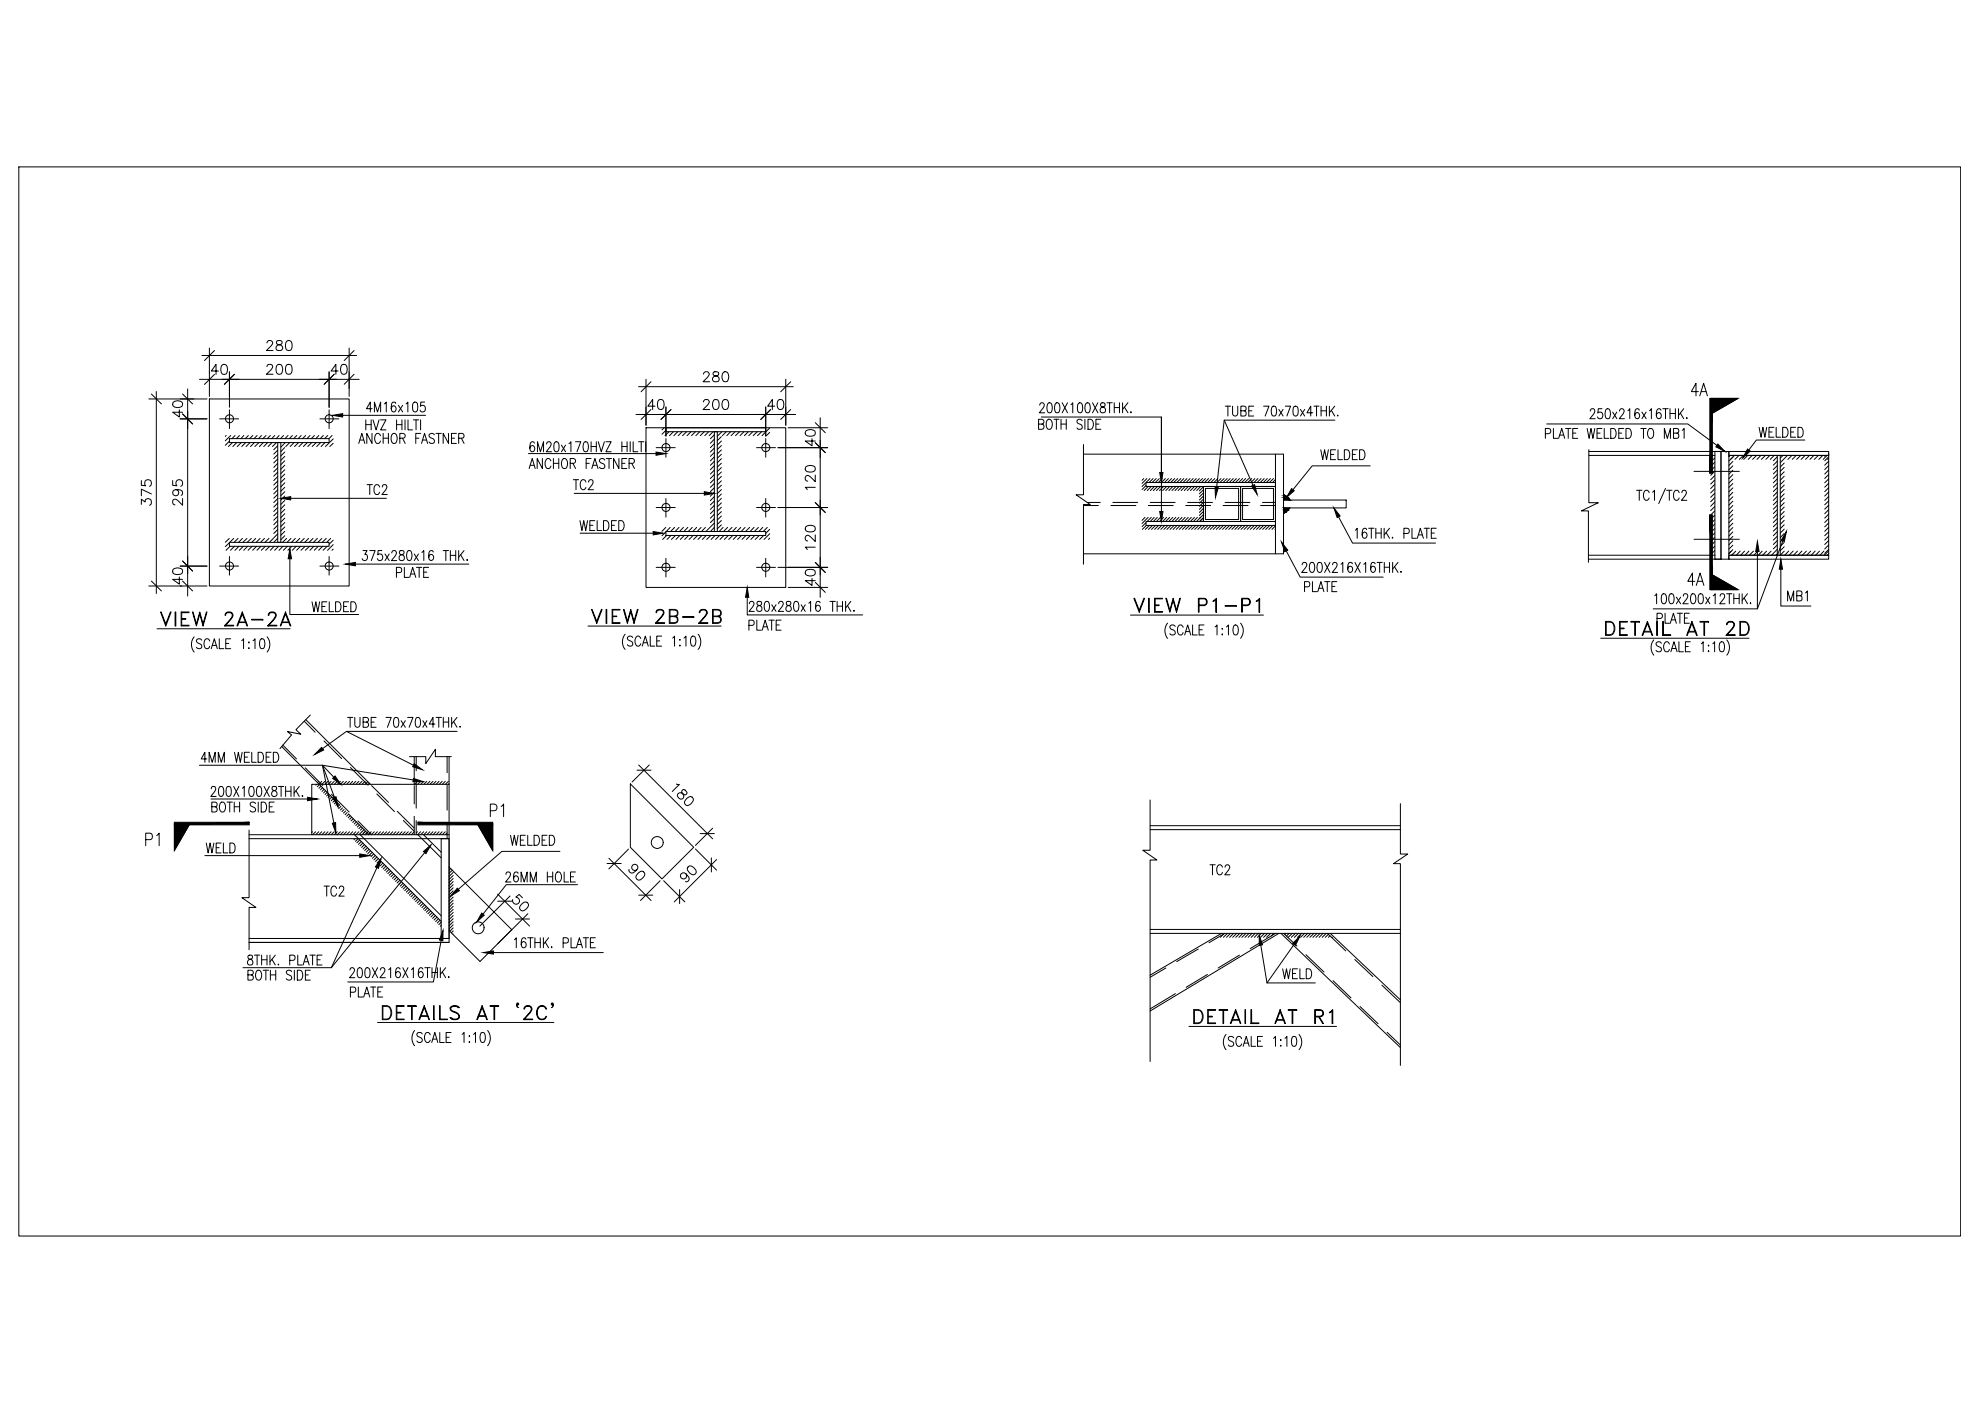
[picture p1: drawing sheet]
<svg xmlns="http://www.w3.org/2000/svg" width="594mm" height="420mm" viewBox="0 0 594 420" stroke-linecap="round" stroke-linejoin="round" font-family="sans-serif">
<!-- layer: S-GA -->
<g fill="none" stroke="#000" stroke-width=".3">
<path d="M5.6 50.1h582.4v320.6h-582.4zM62.8 119.6h41.9v56.1h-41.9zM193.7 128.3h41.9v47.9h-41.9zM324.9 133.3v15.1h-2.2l4.3 2.9h-2.1v17.9M382.5 136.2v29.9M384.9 136.2v29.9M476.5 134.8v16h2.8l-5.1 2.4h2.1v15.4M513.7 136.6l-.7 .7M514.2 137.4l-1.2 1.2M514.2 138.7l-1.2 1.2M514.3 135.4h1.8v32.3h-1.8zM516.1 135.4h2.4v32.3h-2.4z"/>
<path d="M518.5 136.9l.4-.3-.4 .4M519.7 138.4l-1.2 1.2M519.7 137l-1.2 1.3M519.7 139.7l-1.2 1.2M520.2 136.6l-1.2 1.2M521.5 136.6l-1.2 1.2M522.8 136.6l-1.2 1.2M524.1 136.6l-1.2 1.2M525.5 136.6l-1.2 1.2M526.8 136.6l-1.2 1.2M528.1 136.6l-1.2 1.2M529.4 136.6l-1.2 1.2"/>
<path d="M530.7 136.6l-1.1 1.2M532.1 136.6l-1.2 1.2M533 137l-1.2 1.2M533 138.3l-1.2 1.2M533 139.6l-1.2 1.2M534.7 136.6l-.8 .8M535.1 138.9l-1.2 1.2M536 136.6l-2.1 2.1M537.4 136.6l-1.2 1.2M538.7 136.6l-1.2 1.2M540 136.6l-1.2 1.2M541.3 136.6l-1.2 1.2"/>
<path d="M542.6 136.6l-1.1 1.2M544 136.6l-1.2 1.2M545.3 136.6l-1.2 1.2M546.6 136.6l-1.2 1.2M547.5 136.6l-.3 .3M547.9 136.6l-1.2 1.2M548.4 137.4l-.3 .4M548.4 137l-1.2 1.2M548.4 138.3l-1.2 1.2M548.4 139.6l-1.2 1.2M548.4 136v30.5M343 143.5l-.5 .5"/>
<path d="M343.4 155.2l-.9 .9M343.7 156.7l-1.2 1.2M343.7 145.6l-1.2 1.2M343.8 157.6l-1.2 1.2M343.9 143.5l-1.4 1.5M344.3 155.2l-1.8 1.8M344.3 145.9l-1.2 1.2M344.7 157.6l-1.2 1.2M344.9 143.5l-2.4 2.4M345.2 155.2l-1.2 1.2M345.2 145.9l-1.1 1.2M345.6 157.6l-1.2 1.2"/>
<path d="M345.8 143.5l-1.2 1.2M346.1 155.2l-1.2 1.2M346.2 145.9l-1.2 1.2M346.5 157.6l-1.2 1.2M346.7 143.5l-1.2 1.2M347.1 155.2l-1.2 1.2M347.1 145.9l-1.2 1.2M347.4 157.6l-1.1 1.2M347.7 143.5l-1.3 1.2M348 155.2l-1.2 1.2M348 145.9l-1.2 1.2M348.4 157.6l-1.2 1.2"/>
<path d="M348.5 143.5l-1.1 1.2M348.9 155.2l-1.2 1.2M348.9 145.9l-1.2 1.2M349.3 157.6l-1.2 1.2M349.5 143.5l-1.2 1.2M349.9 155.2l-1.2 1.2M349.9 145.9l-1.2 1.2M350.2 157.6l-1.1 1.2M350.4 143.5l-1.2 1.2M350.8 155.2l-1.2 1.2M350.8 145.9l-1.2 1.2M351.2 157.6l-1.3 1.2"/>
<path d="M351.3 143.5l-1.1 1.2M351.7 155.2l-1.2 1.2M351.7 145.9l-1.2 1.2M352.1 157.6l-1.2 1.2M352.3 143.5l-1.2 1.2M352.6 155.2l-1.2 1.2M352.7 145.9l-1.2 1.2M353 157.6l-1.2 1.2M353.2 143.5l-1.2 1.2M353.5 155.2l-1.1 1.2M353.6 145.9l-1.2 1.2M353.9 157.6l-1.2 1.2"/>
<path d="M354.1 143.5l-1.2 1.2M354.5 155.2l-1.2 1.2M354.5 145.9l-1.2 1.2M354.9 157.6l-1.2 1.2M355 143.5l-1.2 1.2M355.4 155.2l-1.2 1.2M355.4 145.9l-1.2 1.2M355.8 157.6l-1.2 1.2M356 143.5l-1.2 1.2M356.3 155.2l-1.2 1.2M356.3 145.9l-1.2 1.2M356.7 157.6l-1.2 1.2"/>
<path d="M356.9 143.5l-1.2 1.2M357.3 155.2l-1.3 1.2M357.3 145.9l-1.2 1.2M357.6 157.6l-1.1 1.2M357.8 143.5l-1.2 1.2M358.2 155.2l-1.2 1.2M358.2 145.9l-1.2 1.2M358.6 157.6l-1.3 1.2M358.7 143.5l-1.1 1.2M359.1 155.2l-1.2 1.2M359.1 145.9l-1.2 1.2M359.5 157.6l-1.2 1.2"/>
<path d="M359.7 143.5l-1.2 1.2M360 155.2l-1.2 1.2M360.1 145.9l-1.2 1.2M360.4 157.6l-1.2 1.2M360.6 143.5l-1.2 1.2M360.9 146l-1.2 1.2M360.9 151.5l-1.2 1.3M360.9 152.5l-1.2 1.2M360.9 155.3l-1.1 1.1M360.9 156.2l-.2 .2M360.9 146.9l-1.2 1.2M360.9 147.8l-1.2 1.2"/>
<path d="M360.9 148.8l-1.2 1.2M360.9 149.7l-1.2 1.2M360.9 150.6l-1.2 1.2M360.9 153.4l-1.2 1.2M360.9 154.3l-1.2 1.2M361.3 157.6l-1.2 1.2M361.5 143.5l-1.2 1.2M362.3 157.6l-1.2 1.2M362.4 143.5l-1.2 1.2M363.2 157.6l-1.2 1.2M363.4 143.5l-1.2 1.2M364.1 157.6l-1.2 1.2"/>
<path d="M364.3 143.5l-1.2 1.2M365.1 157.6l-1.3 1.2M365.2 143.5l-1.2 1.2M366 157.6l-1.2 1.2M366.2 143.5l-1.2 1.2M366.9 157.6l-1.2 1.2M367.1 143.5l-1.2 1.2M367.8 157.6l-1.2 1.2M368 143.5l-1.2 1.2M368.7 157.6l-1.1 1.2M368.9 143.5l-1.2 1.2M369.7 157.6l-1.2 1.2"/>
<path d="M369.8 143.5l-1.1 1.2M370.6 157.6l-1.2 1.2M370.8 143.5l-1.2 1.2M371.5 157.6l-1.2 1.2M371.7 143.5l-1.2 1.2M372.5 157.6l-1.3 1.2M372.6 143.5l-1.2 1.2M373.4 157.6l-1.2 1.2M373.6 143.5l-1.3 1.2M374.3 157.6l-1.2 1.2M374.5 143.5l-1.2 1.2M375.2 157.6l-1.2 1.2"/>
<path d="M375.4 143.5l-1.2 1.2M376.1 157.6l-1.1 1.2M376.3 143.5l-1.2 1.2M377.1 157.6l-1.2 1.2M377.2 143.5l-1.1 1.2M378 157.6l-1.2 1.2M378.2 143.5l-1.2 1.2M378.9 157.6l-1.2 1.2M379.1 143.5l-1.2 1.2M379.9 157.6l-1.3 1.2M380 143.5l-1.1 1.2M380.8 157.6l-1.2 1.2"/>
<path d="M381 143.5l-1.3 1.2M381.7 157.6l-1.2 1.2M381.9 143.5l-1.2 1.2M382.5 143.8l-.9 .9M382.5 157.7l-1.1 1.1M382.5 158.6l-.1 .2M384.9 150h18.8v2.3h-18.8zM514.2 140l-1.2 1.2M514.2 141.4l-1.2 1.2M514.2 142.7l-1.2 1.2M514.2 144l-1.2 1.2M514.2 145.3l-1.2 1.2"/>
<path d="M514.2 146.7l-1.2 1.1M514.2 148l-1.2 1.2M514.2 149.3l-1.2 1.2M514.2 150.6l-1.2 1.2M514.2 151.9l-1.2 1.2M514.2 153.3l-1.2 1.1M514.2 154.6l-1.2 1.2M514.2 155.9l-1.2 1.2M514.2 157.2l-1.2 1.2M514.2 158.6l-1.2 1.1M514.2 159.9l-1.2 1.2M519.7 143.7l-1.2 1.2"/>
<path d="M519.7 145l-1.2 1.2M519.7 149l-1.2 1.2M519.7 151.6l-1.2 1.2M519.7 156.9l-1.2 1.2M519.7 141l-1.2 1.2M519.7 142.3l-1.2 1.3M519.7 146.3l-1.2 1.2M519.7 147.6l-1.2 1.3M519.7 150.3l-1.2 1.2M519.7 152.9l-1.2 1.2M519.7 154.2l-1.2 1.3M519.7 155.6l-1.2 1.2"/>
<path d="M519.7 158.2l-1.2 1.2M519.7 159.5l-1.2 1.3M533 140.9l-1.2 1.2M533 142.3l-1.2 1.2M533 143.6l-1.2 1.2M533 144.9l-1.2 1.2M533 146.2l-1.2 1.2M533 147.5l-1.2 1.3M533 148.9l-1.2 1.2M533 150.2l-1.2 1.2M533 151.5l-1.2 1.2M533 152.8l-1.2 1.2"/>
<path d="M533 154.1l-1.2 1.3M533 155.5l-1.2 1.2M533 156.8l-1.2 1.2M533 158.1l-1.2 1.2M533 159.4l-1.2 1.3M535.1 141.5l-1.2 1.2M535.1 144.2l-1.2 1.1M535.1 150.8l-1.2 1.1M535.1 153.4l-1.2 1.2M535.1 156.1l-1.2 1.1M535.1 158.7l-1.2 1.2M535.1 140.2l-1.2 1.2"/>
<path d="M535.1 145.5l-1.2 1.2M535.1 146.8l-1.2 1.2M535.1 142.8l-1.2 1.2M535.1 148.1l-1.2 1.2M535.1 149.4l-1.2 1.2M535.1 152.1l-1.2 1.2M535.1 154.7l-1.2 1.2M535.1 157.4l-1.2 1.2M535.1 160l-1.2 1.2M548.4 140.9l-1.2 1.3M548.4 146.2l-1.2 1.3M548.4 142.3l-1.2 1.2"/>
<path d="M548.4 143.6l-1.2 1.2M548.4 144.9l-1.2 1.2M548.4 147.5l-1.2 1.3M548.4 148.9l-1.2 1.2M548.4 150.2l-1.2 1.2M548.4 151.5l-1.2 1.2M548.4 152.8l-1.2 1.3M548.4 154.2l-1.2 1.2M548.4 155.5l-1.2 1.2M548.4 156.8l-1.2 1.2M548.4 158.1l-1.2 1.3M548.4 159.5l-1.2 1.2"/>
<path d="M514.2 161.2l-1.2 1.2M514.2 162.5l-1.2 1.2M514.2 163.8l-1.2 1.2M514.2 165.2l-1.2 1.1M514.2 166.5h.1M519.7 163.5l-1.2 1.2M519.7 164.8l-1.2 1.2 .7-.7M519.7 160.9l-1.2 1.2M519.7 162.2l-1.2 1.2M520.5 165.3l-1.2 1.2M521.9 165.3l-1.2 1.2M523.2 165.3l-1.2 1.2"/>
<path d="M524.5 165.3l-1.2 1.2M525.8 165.3l-1.2 1.2M527.1 165.3l-1.1 1.2M528.5 165.3l-1.2 1.2M529.8 165.3l-1.2 1.2M531.1 165.3l-1.2 1.2M533 160.8l-1.2 1.2M533 162.1l-1.2 1.2M533 163.4l-1.2 1.2M533 164.7l-1.7 1.8M533 166.1l-.4 .4M535.1 161.3l-1.2 1.2"/>
<path d="M535.1 164l-1.2 1.2M535.1 162.7l-1.2 1.1M535.1 165.3l-1.2 1.2M536.4 165.3l-1.2 1.2M537.7 165.3l-1.2 1.2M539 165.3l-1.1 1.2M540.4 165.3l-1.2 1.2M541.7 165.3l-1.2 1.2M543 165.3l-1.2 1.2M544.3 165.3l-1.1 1.2M545.6 165.3l-1.1 1.2M547 165.3l-1.2 1.2"/>
<path d="M548.3 165.3l-1.2 1.2M548.4 160.8l-1.2 1.2M548.4 162.1l-1.2 1.2M548.4 163.4l-1.2 1.2M548.4 164.8l-1.2 1.2M548.4 166.1l-.4 .4M93.1 214.4l-4.4 4.4 1.5 1.4-4-.8 1.2 1-3.4 4.1M95 235.2l-.3 .3M95.6 234.3l-.4 .4M95.8 235.3l-.6 .6M96.3 235.8l-.7 .6M96.5 234.3l-.8 .9"/>
<path d="M96.7 236.2l-.6 .7M97.2 236.7l-.6 .6M97.4 234.3l-.9 .9M97.6 237.2l-.6 .6M98.1 237.6l-.6 .7M98.4 234.3l-.9 .9M98.6 238.1l-.7 .6M99 238.6l-.6 .6M99.3 234.3l-.9 .9M99.5 239l-.6 .7M100 239.5l-.7 .6M100.2 234.3l-.9 .9"/>
<path d="M100.4 240l-.6 .6M101.1 234.3l-.8 .9M102.1 234.3l-1 .9M103 234.3l-.9 .9M103.9 234.3l-.9 .9M104.8 234.3l-.9 .9M105.8 234.3l-.9 .9M106.7 234.3l-.9 .9M107.6 234.3l-.9 .9M108.6 234.3l-1 .9M109.5 234.3l-.9 .9M110.3 234.4l-.8 .8"/>
<path d="M110.8 234.9l-.4 .3M122.8 226.9h4.9v2.1l2.9-4.3v2.2h4.8M124.3 234.3l-.1 .1M125.2 234.3l-.9 .9M126.1 234.3l-.9 .9M127.1 234.3l-.9 .9M128 234.3l-.9 .9M128.9 234.3l-.9 .9M129.9 234.3l-1 .9M130.7 234.3l-.8 .9M131.7 234.3l-.9 .9M132.6 234.3l-.9 .9"/>
<path d="M133.5 234.3l-.9 .9M134.5 234.3l-.9 .9M134.7 235.2h-41.2v15.1M134.7 235l-.2 .2M189 235.1l19 19-9.5 9.5-9.5-9.5zM344.9 239.9v15.1h-2.2l4.2 2.9h-2v60.5M74.7 248.9v20.3h-2.2l4.3 2.9h-2.1v12.7M93.7 249.4l-.2 .3M94.7 249.4l-1 .9M95.6 249.4l-.9 .9M96.5 249.4l-.9 .9M97.4 249.4l-.9 .9"/>
<path d="M98.4 249.4l-.9 .9M99.3 249.4l-.9 .9M100.2 249.4l-.9 .9M100.9 240.4l-.6 .7M101.1 249.4l-.8 .9M101.3 240.9l-.6 .6M101.8 241.4l-.7 .6M102.1 249.4l-1 .9M102.2 241.8l-.6 .7M102.7 242.3l-.6 .6M103 249.4l-.9 .9M103.2 242.8l-.7 .6"/>
<path d="M103.6 243.2l-.6 .7M103.9 249.4l-.9 .9M104.1 243.7l-.6 .6M104.6 244.2l-.7 .6M104.8 249.4l-.9 .9M105 244.6l-.6 .7M105.5 245.1l-.6 .6M105.8 249.4l-.9 .9M105.9 245.5l-.6 .7M106.3 250.3l26 26M106.4 246l-.6 .6M106.4 251.5l-.3 .4"/>
<path d="M106.7 249.4l-.9 .9M106.9 246.5l-.7 .6M107.3 246.9l-.6 .7M107.4 251.5l-.8 .8M107.6 249.4l-.9 .9M107.8 247.4l-.6 .6M107.9 251.9l-.9 .8M108 250.3l24.3 24.3M108.3 247.9l-.7 .6M108.3 252.4l-.8 .8M108.7 248.3l-.6 .7M108.8 252.8l-.8 .9"/>
<path d="M109.2 248.8l-1.6 1.5M109.3 253.3l-.9 .8M109.5 249.4l-.9 .9M109.6 249.3l-.6 .6M109.7 253.8l-.8 .8M110.2 254.2l-.8 .9M110.4 249.4l-.9 .9M110.7 254.7l-.9 .8M111.1 255.2l-.8 .8M111.3 249.4l-.9 .9M111.6 255.6l-.8 .9M112.1 256.1l-.9 .8"/>
<path d="M112.2 249.4l-.8 .9M112.5 256.6l-.8 .8M113 257l-.8 .9M113.2 249.4l-.9 .9M113.5 257.5l-.9 .8M113.9 258l-.8 .8M114.1 249.4l-.9 .9M114.4 258.4l-.8 .9M114.8 258.8l-.8 .9M115 249.4l-.9 .9M115.3 259.3l-.9 .9M115.8 259.8l-.9 .8"/>
<path d="M116 249.4l-1 .9M116.9 249.4l-.9 .9M117.8 249.4l-.9 .9M118.7 249.4l-.9 .9M119.6 249.4l-.8 .9M120.6 249.4l-.9 .9M121.5 249.4l-.9 .9M122.4 249.4l-.9 .9M123.4 249.4l-1 .9M124.2 249.5l-.8 .8M125.2 249.4l-.4 .4M125.3 250.3l7 7"/>
<path d="M126.1 249.4l-.9 .9M127 250.3l5.3 5.3M127.1 249.4l-.9 .9M128 249.4l-.9 .9M128.9 249.4l-.9 .9M129.9 249.4l-1 .9M130.7 249.4l-.8 .9M131.7 249.4l-.9 .9M132.3 251.5h2.4v29.9h-2.4zM132.6 249.4l-.9 .9M133.5 249.4l-.9 .9M134.1 249.8l-.5 .5"/>
<path d="M420 241v15.1h2.2l-4.3 2.9h2.1v60.5M116.2 260.2l-.8 .9M116.7 260.7l-.9 .8M117.2 261.2l-.9 .8M117.6 261.6l-.8 .9M118.1 262.1l-.9 .8M118.5 262.6l-.8 .8M119 263l-.8 .9M119.5 263.5l-.9 .8M119.9 264l-.8 .8M120.4 264.4l-.8 .9M120.9 264.9l-.9 .8"/>
<path d="M121.3 265.4l-.8 .8M121.8 265.8l-.9 .8M122.2 266.2l-.8 .9M122.7 266.7l-.9 .9M123.2 267.2l-.9 .8M123.6 267.6l-.8 .9M124.1 268.1l-.9 .9M124.6 268.6l-.9 .8M125 269l-.8 .9M125.5 269.5l-.9 .9M126 270l-.9 .8M126.4 270.4l-.8 .9"/>
<path d="M126.9 270.9l-.9 .9M127.4 271.4l-.9 .8M127.8 271.8l-.8 .9M128.2 272.3l-.8 .8M128.7 272.7l-.8 .9M129.2 273.2l-.9 .8M129.6 273.7l-.8 .8M130.1 274.1l-.8 .9M130.6 274.6l-.9 .8M131 275.1l-.8 .8M131.5 275.5l-.8 .9M132 276l-.9 .8"/>
<path d="M132.3 276.6l-.7 .7M132.3 277.5l-.2 .3M134.7 260l18.8 18.8-9.6 9.5-9.2-9.2M135.2 260.5l-.5 .5M135.7 261l-1 .9M135.9 261.6l-1.2 1.2M135.9 262.6l-1.2 1.2M135.9 263.5l-1.2 1.2M135.9 264.4l-1.2 1.2M135.9 265.3l-1.2 1.2M135.9 266.2l-1.2 1.2M135.9 267.2l-1.2 1.2"/>
<path d="M135.9 268.1l-1.2 1.2M135.9 269l-1.2 1.2M135.9 270l-1.2 1.2M135.9 270.9l-1.2 1.2M135.9 271.8l-1.2 1.2M135.9 272.7l-1.2 1.2M135.9 273.7l-1.2 1.1M135.9 274.6l-1.2 1.2M135.9 275.5l-1.2 1.2M135.9 276.5l-1.2 1.1M135.9 277.3l-1.2 1.3M135.9 278.3l-1 1"/>
<path d="M135.9 279.2l-.5 .6M368.1 279.9l-1.2 1.2M369 279.9l-1.2 1.2M369.9 279.9l-1.2 1.2M370.9 279.9l-1.2 1.2M371.8 279.9l-1.2 1.2M372.7 279.9l-1.2 1.2M373.6 279.9l-1.2 1.2M374.6 279.9l-1.2 1.2M375.5 279.9l-1.2 1.2M376.4 279.9l-1.2 1.2M377.3 279.9l-1.2 1.2"/>
<path d="M378.3 279.9l-1.2 1.2M379.2 279.9l-1.2 1.2M380.1 279.9l-1.2 1.2M381.1 279.9l-1.3 1.2M382 279.9l-.8 .8M385.7 279.9l-.4 .4M386.6 279.9l-.8 .8M387.5 279.9l-1.2 1.2M388.5 279.9l-1.3 1.2M389.4 279.9l-1.2 1.2M390.3 279.9l-1.2 1.2M391.2 279.9l-1.2 1.2"/>
<path d="M392.1 279.9l-1.1 1.2M393.1 279.9l-1.2 1.2M394 279.9l-1.2 1.2M394.9 279.9l-1.2 1.2M395.9 279.9l-1.3 1.2M396.8 279.9l-1.2 1.2M397.7 279.9l-1.2 1.2M135.9 280.1l-.1 .1M367 280.1l-1.1 1M398.4 280.2l-1 .9M398.8 280.6l-.4 .5M399.3 281.1h.1"/>
</g>
<!-- layer: S-BOLTS -->
<g fill="none" stroke="#000" stroke-width=".3">
<path d="M65.9 125.6h5.7M68.8 122.9v5.6M95.9 125.6h5.7M98.7 122.9v5.6M196.8 134.3h5.7M199.7 131.5v5.6M226.9 134.3h5.7M229.6 131.5v5.6M196.8 152.2h5.7M199.7 149.5v5.6M226.9 152.2h5.7M229.6 149.5v5.6"/>
<path d="M508 141.4h13.6M65.9 169.8h5.7M68.8 166.9v5.6M95.9 169.8h5.7M98.7 166.9v5.6M196.8 170.2h5.7M199.7 167.4v5.6M226.9 170.2h5.7M229.6 167.4v5.6M508 161.7h13.6"/>
<circle cx="68.8" cy="125.6" r="1.21"/>
<circle cx="98.7" cy="125.6" r="1.21"/>
<circle cx="199.7" cy="134.2" r="1.21"/>
<circle cx="229.7" cy="134.2" r="1.21"/>
<circle cx="199.7" cy="152.2" r="1.21"/>
<circle cx="229.7" cy="152.2" r="1.21"/>
<circle cx="68.8" cy="169.7" r="1.21"/>
<circle cx="98.7" cy="169.7" r="1.21"/>
<circle cx="199.7" cy="170.1" r="1.21"/>
<circle cx="229.7" cy="170.1" r="1.21"/>
</g>
<!-- layer: S-DIM-20 -->
<g fill="none" stroke="#000" stroke-width=".3">
<path d="M44.6 119.6h17.5M46.9 117.4v60.6M56.3 116.6v12M59.8 113.8h12M60.6 106.6h46.3M62.8 104.4v14.5M65.5 111.3h-2.1l1.4-2v3M66.6 113.8h34.3M66.6 109.4a.94 .94 0 0 1 1.5 .5 2.57 2.57 0 0 1-.3 2.3 1 1 0 0 1-1.4-.5 2.5 2.5 0 0 1 .2-2.3zM68.8 111.5v10.6M80.1 102.8l.2-.5a.95 .95 0 0 1 1.3 .1 .94 .94 0 0 1-.3 1.3l-1.4 1.4h2M80.1 110l.1-.5a.95 .95 0 0 1 1.6 .3l-.5 1-1.4 1.4h2"/>
<path d="M83 102.3a.6 .6 0 0 0 .3 1 1.25 1.25 0 0 1 1.5 1.3 1.04 1.04 0 0 1-1.2 .6 1.04 1.04 0 0 1-.8-1.1 1.75 1.75 0 0 1 1.7-1l.1-.6a1.08 1.08 0 0 0-1.6-.2zM83.2 109.4a.98 .98 0 0 1 1.4 .4 1.49 1.49 0 0 1-1 2.4 1.31 1.31 0 0 1-.8-1.7zM86 102.3a.94 .94 0 0 1 1.5 .4 2.57 2.57 0 0 1-.3 2.3 1.02 1.02 0 0 1-1.5-.4 2.57 2.57 0 0 1 .3-2.3zM86 109.4a1.02 1.02 0 0 1 1.5 .4 2.57 2.57 0 0 1-.3 2.3 1.02 1.02 0 0 1-1.5-.4 2.57 2.57 0 0 1 .3-2.3zM95.7 113.8h12M98.7 111.5v10.6M101.4 111.3h-2.1l1.4-2v2.9M102.5 109.4a1.02 1.02 0 0 1 1.5 .4 2.57 2.57 0 0 1-.3 2.3 .97 .97 0 0 1-1.4-.4 2.39 2.39 0 0 1 .2-2.3zM104.7 104.4v14.5M191.5 116h46.4M193.7 113.7v13.8M197.6 119.9a1.02 1.02 0 0 1 1.4 .5 2.03 2.03 0 0 1-.7 2.4h-.3a1.96 1.96 0 0 1-.4-2.9z"/>
<path d="M211 112.2v-.1a.93 .93 0 0 1 1.1-.6l.3 .1a.62 .62 0 0 1 .1 1l-1.7 1.9h2M214 111.6a.6 .6 0 0 0 .3 1 1.24 1.24 0 0 1 1.4 1.3 .97 .97 0 0 1-1.3 .6 .97 .97 0 0 1-.6-1.3l.3-.3 1-.3a.6 .6 0 0 0 .3-1l-.5-.1zM214.1 119.9a1.02 1.02 0 0 1 1.4 .5 2.03 2.03 0 0 1-.7 2.4h-.3a1.96 1.96 0 0 1-.4-2.9zM217 111.6a.91 .91 0 0 1 1.4 .5 2.39 2.39 0 0 1-.3 2.3 1 1 0 0 1-1.4-.5 2.2 2.2 0 0 1 .3-2.3zM217 119.9a.98 .98 0 0 1 1.4 .5 1.55 1.55 0 0 1-1 2.4 1.88 1.88 0 0 1-.4-2.9zM233.5 119.9a1.02 1.02 0 0 1 1.4 .5 2.03 2.03 0 0 1-.7 2.4h-.3a1.96 1.96 0 0 1-.4-2.9zM235.6 113.7v13.8M51.9 120.7a1.83 1.83 0 0 1 2.9 .4v.2a1.67 1.67 0 0 1-3 0zM53.8 122.9v2.2l-2-1.5h3M54 125.6h8.1M56.3 123.4v48.6M102.8 124.6h24.8"/>
<path d="M158.5 136h38.2M190.7 124.3h12M196.4 121.8h-2.1l1.4-2v3M197.5 124.3h34.4M199.7 122.1v8.7M211 120.5l.6-.7 .8 .1a.66 .66 0 0 1 .1 1.1l-1.7 1.8h2M226.6 124.3h12M229.6 122.1v8.7M232.3 121.8h-2.1l1.4-2v3M233.3 134.3h14.9M236.4 128.3h11.8M241.7 129.3a2.34 2.34 0 0 1 2.7 0 1.02 1.02 0 0 1-.5 1.4 2.03 2.03 0 0 1-2.4-.7z"/>
<path d="M243.5 131.5v2.2l-2-1.4h3M246 125.3v12M246 132v40.4M312.3 125.1h36v28.3M348.3 125.1v16.6M367.1 126l8.7 19.6M400.3 126h-33.2l-2.3 20.2M410.9 139.7h-17.4l-5.8 7.2M463.9 127.1h42.3l8.7 6.5M541.2 132h-14.5l-2.3 3M42.4 151.3v-1.6l1.1 .9a.97 .97 0 0 1 1.2-1.1 .97 .97 0 0 1 .7 1.3l-.1 .5-.5 .2M42.4 144.1v1.5l1.3 .1a1.05 1.05 0 0 1 0-1.6 1.05 1.05 0 0 1 1.6 .2 1.05 1.05 0 0 1-.5 1.6"/>
<path d="M45.4 148.1l-3-1.4v2M51.8 144.1v1.5l1.3 .1a1.05 1.05 0 0 1 0-1.6 1.05 1.05 0 0 1 1.5 .2 1.05 1.05 0 0 1-.4 1.6M52.8 146.8a.93 .93 0 0 1 .8 1.3 .93 .93 0 0 1-1.4 .4 .93 .93 0 0 1 0-1.5 2.59 2.59 0 0 1 2.4 .2 .94 .94 0 0 1-.3 1.4M54.8 149.5v2l-1.4-1.4a.95 .95 0 0 0-1.5-.1 1.05 1.05 0 0 0 .1 1.3l.5 .1M87.2 149.5h28.7M172.2 148h39M174 159.9h21.9M233.3 152.2h14.9M241.7 158a2.34 2.34 0 0 1 2.7 0 1.02 1.02 0 0 1-.5 1.4 2.03 2.03 0 0 1-2.4-.7zM241.7 140a2.34 2.34 0 0 1 2.7 0 1.02 1.02 0 0 1-.5 1.4 2.03 2.03 0 0 1-2.4-.7zM244.5 146.1h-3l.6 .8M244.5 142.5v2l-1.5-1.5a.94 .94 0 0 0-1.2-.3l-.3 .4v.6l.3 .5 .4 .1"/>
<path d="M401.4 155l4.2 7.9h24.9M44.6 175.7h17.5M51.9 170.7a2.34 2.34 0 0 1 2.7 0 1.02 1.02 0 0 1-.4 1.5 2.57 2.57 0 0 1-2.3-.3zM53.8 173v2.2l-2-1.4h3M54 169.8h8.1M56.3 166.8v11.9M86.9 167.6v16.7h20.6M106.6 169.2h34M224.1 179.1v5.3h34.6M233.3 170.2h14.9M236.4 176.2h11.8M241.7 171.2a2.34 2.34 0 0 1 2.7 0 .97 .97 0 0 1-.5 1.4 1.55 1.55 0 0 1-2.4-1z"/>
<path d="M243.5 173.5v2.1l-2-1.5h3M244.5 164.1h-3l.6 .7M244.5 160.4v2l-1.5-1.4a.94 .94 0 0 0-1.2-.3l-.3 .4v.6l.3 .4 .4 .1M246 167.1v12M385.7 165.2l4.2 7.9h24.9M527 165.4v17.2h-31.2M534 170.7v11.1h9.1M534.6 162.2l-7.6 20.4M103.9 219.3l20.1 10.2M137.1 219.3h-33.2l-7.2 5.2M59.8 229.5h36.9l3.4 3.6M63.3 239.6h28.9"/>
<path d="M96.7 229.5l3.4 17.3M96.7 229.5l3.6 9.6M96.7 229.5l27.2 4.4M191.5 229.4l22.2 22.2M194.7 229.4l-5.2 5.1M202.8 235.1l.9 .2-2.1 2.1M203.2 238.2a1.16 1.16 0 0 1 1.9 .1 .61 .61 0 0 0 1-.5 1.09 1.09 0 0 0-1.4-.9l-.3 .5 .1 .3a1.24 1.24 0 0 1 .2 1.9 1.12 1.12 0 0 1-1.2-.3 1.12 1.12 0 0 1-.3-1.1zM205.8 239.7a1.28 1.28 0 0 1 1.9-.4 1.56 1.56 0 0 1-1.1 2.2 .91 .91 0 0 1-1.1-.2 .91 .91 0 0 1-.2-1zM61.4 256.6h46.5M127.4 255.7l-28 34.5M167.9 255.3h-17.4l-13.1 11.4M182.6 257.4l12.7 12.7"/>
<path d="M188.5 254.6l-5.9 6M206.5 259.9a1.64 1.64 0 0 1 2.2 1.1 .92 .92 0 0 1-.2 1.1 .92 .92 0 0 1-1 .2 2.6 2.6 0 0 1-1.4-1.9zM208.5 254.6l6.4 6.4M213.7 248.4l-5.2 5.1M214.9 257.8l-12.7 12.7M113 260.2l-13.6 30h-26.5M149.2 268.2l9.6 9.5M153 268.7l-9.1 9M156.3 271.3a1.31 1.31 0 0 1 1.8-.6l.2 .2a1.31 1.31 0 0 1-.6 1.8l-.6 .4a.94 .94 0 0 1-1-.2 .94 .94 0 0 1-.2-1zM156.7 269.3l-1-1.1-1 .8a1.07 1.07 0 0 1 1.1 1.2 1.07 1.07 0 0 1-1.2 1 1.07 1.07 0 0 1-.8-1.4M158.3 274l-9.1 9.1M173.2 265.3h-21.4l-7 8.9"/>
<path d="M188.7 260.7a.88 .88 0 0 0 .2 .9 .88 .88 0 0 0 1 .2 1.76 1.76 0 0 0 1.2-2.3 .93 .93 0 0 0-1.3-.1 .93 .93 0 0 0-.1 1.3 .93 .93 0 0 0 1.3 .1M191.5 261.8l.6-.5a.96 .96 0 0 1 1 .3 .96 .96 0 0 1 .2 1 2.6 2.6 0 0 1-1.8 1.4 .98 .98 0 0 1-.7-1.3zM198 264.1l-5.9 6M199 264.1l6.4 6.4M205.7 262.1a.93 .93 0 0 1-.3 1.4 .93 .93 0 0 1-1.3-.7 .93 .93 0 0 1 1.1-1 2.17 2.17 0 0 1 1.3 2.3l-.6 .4-.3-.1M132.3 282l-2.3 12.5h-25.7M148 285.7h32.9M378.1 283.4l1.9 11.4M388.1 283.2l-8.1 11.6h14.4"/>
</g>
<!-- layer: 0 -->
<g fill="none" stroke="#000" stroke-width=".3">
<path d="M45.4 118.2l3 2.9M54.8 118.2l3 2.9M64.3 112.3l-3 3M64.3 105.1l-3 3M70.3 112.3l-3 3M70.3 112.2l-3 3M100.2 112.2l-3 3M106.2 112.2l-3 3M106.2 105.1l-3 3M195.2 114.5l-3 3M237.1 114.5l-3 3M54.8 124.1l3 3"/>
<path d="M195.2 122.8l-3 3M201.2 122.8l-3 3M231.1 122.8l-3 3M237.1 122.8l-3 3M244.5 132.8l3 2.9M244.5 126.8l3 3M244.5 150.7l3 3M45.4 174.3l3 2.9M54.8 168.2l3 3.1M54.8 174.3l3 2.9M244.5 168.7l3 3M244.5 174.6l3 3"/>
<path d="M191 231h4.2M182 259h4.3M210 250h4.2M213.3 257.3v4.2M149.2 270.3h4.3M154.6 275.6h4.2M191.5 268.4h4.3M203.8 266.8v4.2"/>
</g>
<!-- layer: S-SUBTITLE-100 -->
<g fill="none" stroke="#000" stroke-width=".3">
<path d="M509.3 117.4h-2.1l1.4-2.5v3.8M509.7 118.7l1.2-3.8 1.1 3.8M510.2 117.4h1.4M340 179.4h.2l1.4 3.6 1.4-3.6h.3l-1.7 4.2zM344.4 179.4h.2v4.2h-.2zM346.2 179.4h2.4v.2h-2.2v3.8h2.2v.2h-2.4zM349.6 179.4h.2l1 3.6 1-3.6 1 3.6 1-3.6h.2l-1.2 4.2-1-3.6-1 3.6zM508.3 174.3h-2.1l1.3-2.5v3.8M508.7 175.6l1.1-3.8 1.2 3.8M509.1 174.3h1.5M47.1 188.6h39.9M48.1 183.5h.2l1.4 3.6 1.4-3.6h.2l-1.6 4.2z"/>
<path d="M52.5 183.5h.2v4.2h-.2zM54.3 183.5h2.4v.2h-2.2v3.8h2.2v.2h-2.4zM54.5 185.5h1.2v.2h-1.2M57.7 183.5h.2l1 3.6 1-3.6 1 3.6 1-3.6h.2l-1.2 4.2-1-3.6-1 3.6zM67.5 187.5h2.6v.2h-2.8l1.8-2a1.39 1.39 0 0 0 .4-1.8l-1.2-.2-.4 .2-.4 .6a.94 .94 0 0 1 .8-1h.8a1.02 1.02 0 0 1 .6 1.6l-2.2 2.6M71.5 186.7h2.3M71.7 186.5h2M72.7 183.5l1.6 4.2h-.2l-1.4-3.6-1.4 3.6h-.3zM75.5 185.7h3.3v.2h-3.3zM80.4 187.5h2.6v.2h-2.8l1.9-2a1.32 1.32 0 0 0 .3-1.8l-1.1-.2-.5 .2-.1 .6h-.3a1.03 1.03 0 0 1 .9-1h.8a1.02 1.02 0 0 1 .5 1.6l-2.2 2.6M84.4 186.7h2.4M84.6 186.5h2"/>
<path d="M85.6 183.5l1.6 4.2h-.2l-1.4-3.6-1.4 3.6h-.2zM176.3 187.8h40M177.4 182.8h.2l1.4 3.5 1.4-3.5h.2l-1.6 4.2zM181.8 182.8h.2v4.2h-.2zM183.6 182.8h2.3v.1h-2.2v3.8h2.2v.3h-2.3zM183.7 184.8h1.3v.1h-1.3M187 182.8h.2l.9 3.5 1.1-3.5 .9 3.5 1-3.5h.3l-1.3 4.2-.9-3.6-1.1 3.6zM196.7 186.7h2.6v.3h-2.8l2.2-2.7a.83 .83 0 0 0-.4-1.4l-1.2 .2-.4 .6a.92 .92 0 0 1 .8-.9h.8a.99 .99 0 0 1 .6 1.5l-2.2 2.7M200.9 184.8l2-.3 .2-.3-.2-1.1-2-.2v3.8l2-.2 .2-.3-.2-1.1-2-.2M202.3 184.8a1.1 1.1 0 0 1 1 1.1 1.1 1.1 0 0 1-1 1.1h-1.6v-4.2l2.2 .1a1.11 1.11 0 0 1 .4 1.2 1.11 1.11 0 0 1-1 .8M204.7 184.9h3.4v.2h-3.4zM209.7 186.7h2.6v.3h-2.8l1.8-2.1a1.26 1.26 0 0 0 .4-1.8l-1.2-.2-.8 .8 .2-.6a1.37 1.37 0 0 1 1.8-.2 .92 .92 0 0 1 .2 1.4l-2.2 2.7"/>
<path d="M213.9 184.8l2-.3 .2-.3-.2-1.1-2-.2v3.8l2-.2 .2-.3-.2-1.1-2-.2M215.3 184.8a1.1 1.1 0 0 1 1 1.1 1.1 1.1 0 0 1-1 1.1h-1.6v-4.2h1.6a1.08 1.08 0 0 1 1 1 1.08 1.08 0 0 1-1 1.1M339 184.5h39.9M346.4 181.4h1.2v.2h-1.2M359.6 181.4h1.6l.4-.2a1.01 1.01 0 0 0-.4-1.6h-1.6v4h-.2v-4.2h1.8a1.14 1.14 0 0 1 .8 1.1 1.14 1.14 0 0 1-.8 1.1h-1.6M363.8 180.2l1-.8v4.2h-.2v-3.8l-.4 .4-.4 .2zM367.4 181.6h3.4v.2h-3.4zM372.5 181.4h1.7l.3-.2a1.01 1.01 0 0 0-.3-1.6h-1.7v4h-.1v-4.2h1.8a1.14 1.14 0 0 1 .8 1.1 1.14 1.14 0 0 1-.8 1.1h-1.7M376.7 180.2l1.1-.8v4.2h-.3v-3.8l-.3 .4-.5 .2zM480 191.4h44.5M481.5 186.4h1.4a2.24 2.24 0 0 1 1.4 2.1 2.24 2.24 0 0 1-1.4 2.1h-1.4zM481.7 186.6h1.2a2.11 2.11 0 0 1 .8 3.4l-.8 .3h-1.2z"/>
<path d="M485.7 186.4h2.3v.2h-2.1v3.7h2.1v.3h-2.3zM485.9 188.4h1.2v.2h-1.2M489 186.4h2.6v.2h-2.6zM490.2 186.6v4h.2v-4M492.8 189.5h2.4M493 189.3h2M494 186.4l1.6 4.2h-.2l-1.4-3.6-1.4 3.6h-.2zM496.8 186.4h.2v4.2h-.2zM498.6 186.4h.2v3.9h2.2v.3h-2.4zM506.2 189.5h2.4M506.4 189.3h2M507.4 186.4l1.6 4.2h-.2l-1.4-3.6-1.4 3.6h-.2z"/>
<path d="M509.8 186.4h2.6v.2h-2.6zM511 186.6v4h.2v-4M517.8 190.3h2.6v.3h-2.8l1.8-2a1.39 1.39 0 0 0 .4-1.9l-1.2-.1-.8 .7 .4-.7 1.2-.2a1.02 1.02 0 0 1 .6 1.6l-2.2 2.6M521.8 186.4h1.4a2.24 2.24 0 0 1 1.4 2.1 2.24 2.24 0 0 1-1.4 2.1h-1.4zM521.9 186.6h1.3a2.11 2.11 0 0 1 .8 3.4l-.8 .3h-1.3zM43.7 251.8h1.3l.4-.2 .3-.5a.98 .98 0 0 0-.7-1.2h-1.3v3.7M47 250.6l.7-.7v3.7M147 243.1h1.3a1.03 1.03 0 0 0 .8-1 1.03 1.03 0 0 0-.8-1h-1.3v3.8M150.3 241.9l.7-.8v3.8M362.9 259.3h1.5M363.6 259.3v3.1M366.6 260.1a.79 .79 0 0 0-1.2-.6 1.98 1.98 0 0 0 .2 2.9 .82 .82 0 0 0 1-.8"/>
<path d="M367.4 260.1v-.2a.78 .78 0 0 1 .9-.6l.4 .3a1.03 1.03 0 0 1-.3 1.3l-1.1 1.5h1.6M113.2 306.6h52.9M114.7 301.6h1.3a2.24 2.24 0 0 1 1.5 2.1 2.24 2.24 0 0 1-1.5 2.1h-1.3zM114.8 301.8h1.2a2.15 2.15 0 0 1 .9 3.4l-.9 .4h-1.2zM118.8 301.6h2.4v.2h-2.2v3.8h2.2v.2h-2.4zM119 303.6h1.2v.2h-1.2M122.2 301.6h2.6v.2h-2.6zM123.4 301.8v4h.2v-4M126 304.8h2.4M126.2 304.6h2M127.2 301.6l1.6 4.2h-.2l-1.4-3.6-1.4 3.6h-.2zM130 301.6h.2v4.2h-.2z"/>
<path d="M131.8 301.6h.2v4h2.2v.2h-2.4zM135 302.2a1.86 1.86 0 0 1 2.8 0h-.4a1.53 1.53 0 0 0-2.2 0v.4a3.1 3.1 0 0 0 2 1.2 1.04 1.04 0 0 1 .6 1.1 1.04 1.04 0 0 1-1 .9l-1.4-.2-.4-.4h.4a1.43 1.43 0 0 0 2.2 0 1.2 1.2 0 0 0-.8-1.4 2.08 2.08 0 0 1-1.8-1.2zM143.4 304.8h2.4M143.6 304.6h2M144.6 301.6l1.5 4.2h-.1l-1.4-3.6-1.4 3.6h-.2zM147 301.6h2.5v.2h-2.5zM148.1 301.8v4h.3v-4M155.1 302l-.1-.8 .1 .2 .4-.2-.2-.4-.3 .2v.6l.1 .4 .4 .2M155.1 301l.2 .2zM155.1 301.4l-.1 .2M157.1 305.6h2.6v.2h-2.8l1.8-2a1.33 1.33 0 0 0 .4-1.8l-1.2-.2-.8 .8 .4-.8 1.2-.2a1.05 1.05 0 0 1 .6 1.6l-2.2 2.6M161.3 302.2a1.46 1.46 0 0 1 1.5-.6 1.46 1.46 0 0 1 1.1 1l-1-.8a1.91 1.91 0 0 0-1.7 1 1.91 1.91 0 0 0 .1 2l.8 .8h.8l1-.8a1.55 1.55 0 0 1-1.7 1 1.55 1.55 0 0 1-1.3-1.6v-1z"/>
<path d="M165.5 301l.2 .2zM165.7 302l.2-.8-.4 .2-.2-.2 .2-.4 .4 .2v.6l-.6 .6M165.7 301.4l.2 .2M356.5 307.8h44.3M358 302.8h1.4a2.24 2.24 0 0 1 1.4 2.1 2.24 2.24 0 0 1-1.4 2.1h-1.4zM358.2 303h1.2a2.11 2.11 0 0 1 .8 3.4l-.8 .4h-1.2zM362.2 302.8h2.3v.2h-2.2v3.8h2.2v.2h-2.3zM362.3 304.8h1.3v.2h-1.3M365.6 302.8h2.5v.2h-2.5zM366.7 303v4h.3v-4M369.3 306h2.4M369.5 305.8h2"/>
<path d="M370.6 302.8l1.5 4.2h-.1l-1.4-3.6-1.4 3.6h-.3zM373.4 302.8h.1v4.2h-.1zM375.1 302.8h.2v4h2.2v.2h-2.4zM382.7 306h2.4M382.9 305.8h2M383.9 302.8l1.6 4.2h-.2l-1.4-3.6-1.4 3.6h-.2zM386.3 302.8h2.6v.2h-2.6zM387.5 303v4h.2v-4M394.5 304.8l2-.2 .2-.4-.2-1-2-.2v4h-.2v-4.2h1.6a1.1 1.1 0 0 1 1 1.1 1.1 1.1 0 0 1-1 1.1h-1.4M395.5 305l1.2 2h.2l-1.2-2M398.7 303.6l1-.8v4.2h-.2v-3.8l-.5 .4-.3 .2z"/>
</g>
<!-- layer: S-ISMB-SIZE -->
<g fill="none" stroke="#000" stroke-width=".3">
<path d="M107.6 133l.9-3 .9 3M107.9 132h1.2M109.7 125.9v3M109.7 127.4h1.6M111.3 125.9v3M111.6 130v3l-1.6-3v3M111.6 122.6h-1.7l1.2-2v2.9M111.9 125.9l.9 3 .9-3M112.3 123.5v-2.9l.9 2.9 .9-2.9v2.9M114.1 130.7a.81 .81 0 0 0-.8-.8 .81 .81 0 0 0-.8 .8v1.6a.81 .81 0 0 0 1.3 .6l.3-.6M114.1 125.9h1.7l-1.7 3h1.7M114.9 130v3"/>
<path d="M114.9 131.4h1.6M115.2 121.1l.6-.5v2.9M116.5 130v3M117.5 130.4l.5-.4a1.3 1.3 0 0 1 1.1 1.8l-.1 .5a.79 .79 0 0 1-1.3 .6l-.4-1.1zM118.7 121a.64 .64 0 0 0-1-.3 2.02 2.02 0 0 0 .3 2.8 .87 .87 0 0 0 .8-1 .87 .87 0 0 0-1.1-.7l-.4 .8M118.9 127.4h1.6M118.9 125.9v3M119.5 121.6l1.2 1.9M119.9 131.4l1.4-.1 .2-.5-.1-.5-.5-.3h-1v3M120.5 125.9v3M120.7 131.4l.8 1.6M120.7 121.6l-1.2 1.9"/>
<path d="M121.5 125.9v3M121.8 121.1l.5-.5v2.9M122.4 125.9v3h1.3M124 125.9h1.6M124.1 120.7l.5-.1a1.34 1.34 0 0 1 .7 1.7l-.4 1.1-.5 .1a1.34 1.34 0 0 1-.7-1.7zM124.7 131.4h.9M124.8 125.9v3M126.1 125.9v3M126.2 130h-1.5v3M126.4 133l.9-3 .9 3M126.8 132h1.1M127.4 120.6h-1.2l-.1 1.2a.91 .91 0 0 1 1.2 .1 .91 .91 0 0 1 0 1.3 .91 .91 0 0 1-1.2 0l-.1-.2"/>
<path d="M130.3 130.4a.85 .85 0 0 0-.9-.4 .85 .85 0 0 0-.7 .7l.4 .6 1 .4 .2 .9a.93 .93 0 0 1-1.6 0M130.7 130h1.6M131.5 130v3M134.5 130v3l-1.6-3v3M135.4 131.4h.9M136.9 130h-1.5v3h1.5M137.6 131.4l1.4-.1 .2-.5-.2-.7-1.4-.1v3M138.4 131.4l.8 1.6M159 139.5h1.2M160.2 132.9v-.3l-.6-.1a2.26 2.26 0 0 0-.4 2.9 .66 .66 0 0 0 1-.3l.2-.6a.77 .77 0 0 0-.8-.9l-.4 .1-.3 .8M161.2 135.5v-3l.9 3 .9-3v3M162.7 137.5v3l-1.6-3v3"/>
<path d="M163.9 133.2l.5-.7a.78 .78 0 0 1 .9 .6l-.4 .9-1.1 1.5h1.6M165.2 138.2a.81 .81 0 0 0-1.3-.5 1.98 1.98 0 0 0 .2 2.8 .83 .83 0 0 0 1.1-.7M166 137.5v3M166 139h1.6M166.4 132.6l.6-.1a2.26 2.26 0 0 1 .3 2.9l-.5 .1a1.43 1.43 0 0 1-.7-1.8zM167.6 137.5v3M168.4 133.5l1.2 2M168.8 137.7l.3-.2a1.43 1.43 0 0 1 1 2.3 .79 .79 0 0 1-1.3 .6l-.4-1v-.7zM169.6 133.5l-1.2 2M170.6 133.1l.6-.6v3M171 139l1.4-.2 .2-.4-.1-.6-.5-.3h-1v3M171.8 139l.8 1.5"/>
<path d="M172.6 132.5h1.6l-1.2 3M175.2 132.6l.6-.1a2.26 2.26 0 0 1 .3 2.9l-.6 .1a1.82 1.82 0 0 1-.5-2.4zM175.8 139h.9M177.3 137.5h-1.5v3M177.3 132.5v3M177.3 133.9h1.5M177.9 139.5h1.1M178.8 132.5v3M179.4 132.5l.9 3 .9-3M181.4 138a.84 .84 0 0 0-.9-.5 .84 .84 0 0 0-.7 .7l.4 .6 1 .4 .2 .9a.93 .93 0 0 1-1.6 0M181.7 132.5h1.6l-1.6 3h1.6M181.8 137.5h1.6"/>
<path d="M182.6 137.5v3M185.6 137.5v3l-1.6-3v3M186.5 133.9h1.6M186.5 132.5v3M186.5 139h.9M188 137.5h-1.5v3h1.5M188.1 132.5v3M188.7 139l1.3-.2 .3-.4-.3-.7-1.3-.2v3M189 132.5v3M189.5 139l.8 1.5M189.9 132.5v3h1.4M191.5 132.5h1.6"/>
<path d="M192.3 132.5v3M193.6 132.5v3M311.5 127.2l1.3-.1 .3-.5-.2-.6-.4-.3h-1v3h1a.81 .81 0 0 0 .6-.7 .81 .81 0 0 0-.6-.8M311.8 121.5l.2-.5 .7-.2 .4 .3 .1 .6-1.5 2.1h1.6M314.2 125.9l.2-.2a1.44 1.44 0 0 1 1 2.3 .81 .81 0 0 1-1.2 .6l-.5-1 .1-1.1zM314.3 121l.6-.2a2.28 2.28 0 0 1 .3 2.9l-.6 .1a1.75 1.75 0 0 1-.5-2.4zM316 125.7h1.6M316.6 121l.6-.2a2.28 2.28 0 0 1 .3 2.9l-.6 .1a1.75 1.75 0 0 1-.5-2.4zM316.8 125.7v3M318.2 125.7v3M318.2 127.2h1.6M318.5 120.8l1.6 3"/>
<path d="M319.8 125.7v3M320.1 120.8l-1.6 3M321.2 121.4l.5-.6v3M323.4 121l.6-.2a2.28 2.28 0 0 1 .3 2.9l-.5 .1a1.34 1.34 0 0 1-.7-1.7zM324.5 126.2a.82 .82 0 0 0-.9-.5 .82 .82 0 0 0-.6 .8l.2 .4 1.3 .7v.7a.9 .9 0 0 1-1.5 0M325.3 125.7v3M325.7 121l.6-.2a2.28 2.28 0 0 1 .3 2.9l-.5 .1a2.09 2.09 0 0 1-.4-2.8zM326.3 125.7a1.62 1.62 0 0 1 1.6 1.1 1.62 1.62 0 0 1-.5 1.8l-1.1 .1zM327.6 120.8l1.6 3M328.6 127.2h1M329.2 120.8l-1.6 3M330.1 125.7h-1.5v3h1.5"/>
<path d="M330.2 121a.64 .64 0 0 0 .2 .9 .94 .94 0 0 1 1.1 .9 .94 .94 0 0 1-1 1 .98 .98 0 0 1-.5-1.2 .98 .98 0 0 1 1.1-.7 .64 .64 0 0 0 .2-.9l-.4-.2zM332 120.8h1.6M332.8 120.8v3M334.2 120.8v3M334.2 122.2h1.5M335.7 120.8v3M336.6 120.8v3M337.2 122.1l1.1 1.7M338.3 120.8l-1.7 2M339.1 123.5v.3zM367.4 121.8h1.6M368.2 121.8v3"/>
<path d="M369.6 121.8v2.1a.79 .79 0 0 0 .8 .9 .79 .79 0 0 0 .8-.9v-2.1M372.1 123.2h1a.71 .71 0 0 0 .6-.7 .71 .71 0 0 0-.6-.7h-1v3h1l.6-.6a.75 .75 0 0 0-.6-1M374.5 123.2h.9M376 121.8h-1.5v3h1.5M378.9 121.8h1.6l-1.1 3M381.6 121.9l.6-.1a1.75 1.75 0 0 1 .5 2.4l-.2 .4-.6 .2a1.75 1.75 0 0 1-.5-2.4zM383.5 122.8l1.3 2M384.8 122.8l-1.3 2M385.5 121.8h1.5l-1.1 3M388.1 121.9l.5-.1a1.34 1.34 0 0 1 .7 1.7l-.3 1.1-.6 .2a1.34 1.34 0 0 1-.7-1.7zM390 122.8l1.3 2M391.3 122.8l-1.3 2"/>
<path d="M393.7 123.8h-1.8l1.2-2v3M394 121.8h1.6M394.8 121.8v3M396.1 134.9l.6 3 .5-3 .6 3 .6-3M396.2 123.2h1.6M396.2 121.8v3M397.8 121.8v3M398.7 121.8v3M399 136.3h1M399.3 123.1l1 1.7M400.3 121.8l-1.6 2M400.5 134.9h-1.5v3h1.5"/>
<path d="M401.2 124.5v.3zM401.2 134.9v3h1.4M403.2 134.9h.8a1.73 1.73 0 0 1 0 3h-.8zM405.6 136.3h.9M407 134.9h-1.4v3h1.4M407.7 134.9a1.54 1.54 0 0 1 1.6 .8 1.54 1.54 0 0 1-.2 1.7l-.6 .5h-.8zM463.4 130.1h1.1a.81 .81 0 0 0 .6-.8 .81 .81 0 0 0-.6-.8h-1.1v3M465.9 128.5v3h1.3M467.4 131.5l.9-3 .9 3M467.8 130.5h1.1M469.5 128.5h1.6M470.3 128.5v3"/>
<path d="M471.6 129.9h1M473.1 128.5h-1.5v3h1.5M476 128.5l.6 3 .5-3 .6 3 .6-3M476.9 123.3l.2-.6 .7-.1 .4 .3 .1 .6-1.5 2.1h1.6M478.9 129.9h1M480.4 122.6h-1.1l-.1 1.3a.91 .91 0 0 1 1.2 .1 .91 .91 0 0 1 0 1.2 .91 .91 0 0 1-1.2 .1l-.1-.3M480.4 128.5h-1.5v3h1.5M481.1 128.5v3h1.4M481.7 122.7l.6-.1a2.28 2.28 0 0 1 .3 2.8l-.6 .2a1.75 1.75 0 0 1-.5-2.4zM483 128.5h.8a1.73 1.73 0 0 1 0 3h-.8zM483.6 123.6l1.3 2M484.9 123.6l-1.3 2"/>
<path d="M485.5 129.9h.8M485.7 123.3v-.1a.78 .78 0 0 1 .9-.6l.3 .3 .2 .6-1.5 2.1h1.5M486.9 128.5h-1.4v3h1.4M487.6 128.5h.8a1.73 1.73 0 0 1 0 3h-.8zM488.2 123.2l.6-.6v3M491.6 123l-.1-.3-.6-.1a2.28 2.28 0 0 0-.3 2.8 .66 .66 0 0 0 1-.2l.1-.6a.85 .85 0 0 0-.8-.9l-.3 .2-.4 .7M492.1 128.5h1.6M492.4 123.6l1.3 2M492.9 128.5v3M493.7 123.6l-1.3 2M494.6 128.6a.92 .92 0 0 1 1 .1 .92 .92 0 0 1 .3 .9v.7a.94 .94 0 0 1-.9 1.2 .94 .94 0 0 1-.9-1.2v-.7zM494.7 123.2l.5-.6v3"/>
<path d="M498.1 123l-.1-.3-.6-.1a1.75 1.75 0 0 0 .1 3 .96 .96 0 0 0 .7-1 .96 .96 0 0 0-.8-.9l-.6 .5-.1 .4M498.7 122.6h1.6M499.1 131.5v-3l.9 3 .9-3v3M499.5 122.6v3M500.8 122.6v3M500.8 124h1.6M501.9 129.9h1a.71 .71 0 0 0 .6-.7 .71 .71 0 0 0-.6-.7h-1v3h1l.5-.6a.75 .75 0 0 0-.5-1M502.4 122.6v3M503.4 122.6v3M503.9 123.9l1 1.7M504.5 129l.6-.5v3M504.9 122.6l-1.5 2"/>
<path d="M505.9 125.3v.3zM527.5 128.2l.6 2.9 .6-2.9 .6 2.9 .5-2.9M530.5 129.6h.9M532 128.2h-1.5v2.9h1.5M532.7 128.2v2.9h1.3M534.6 128.2h.8a1.73 1.73 0 0 1 0 2.9h-.8zM537 129.6h.9M538.5 128.2h-1.5v2.9h1.5M539.2 128.2h.8a1.78 1.78 0 0 1 0 2.9h-.8zM110.1 145.3h1.6M110.9 145.3v3M113.8 146.1a.81 .81 0 0 0-1.2-.6 2 2 0 0 0 .2 2.8 .82 .82 0 0 0 1-.7"/>
<path d="M114.7 146.1l.4-.8 .7 .2 .2 .4-.3 1-1.2 1.4h1.6M158.7 140.5l.9-3 .9 3M171.9 143.9h1.6M172.7 143.9v3M173.9 156.1l.6 3 .6-3 .6 3 .5-3M175.7 144.6a.79 .79 0 0 0-1.2-.6 2.02 2.02 0 0 0 .2 2.9 .89 .89 0 0 0 1-.8M176.5 144.6l.5-.7 .6 .1 .3 .4-.4 1-1.1 1.5h1.6M176.9 157.5h.9M177.5 140.5l.9-3 .9 3M178.4 156.1h-1.5v3h1.5M179.1 156.1v3h1.3M181 156.1h.8a1.73 1.73 0 0 1 0 3h-.8z"/>
<path d="M183.4 157.5h.9M184.9 156.1h-1.5v3h1.5M185.6 156.1a1.54 1.54 0 0 1 1.5 .8 1.54 1.54 0 0 1-.2 1.8l-.5 .4h-.8zM406.5 159l.5-.6v3M409.8 158.8v-.2l-.6-.2a2.28 2.28 0 0 0-.4 2.9 .66 .66 0 0 0 1-.3 .84 .84 0 0 0 0-1 .84 .84 0 0 0-1-.3l-.3 .7M410.4 158.4h1.6M411.2 158.4v3M412.6 158.4v3M412.6 159.9h1.6M414.2 158.4v3M415.1 158.4v3M415.7 159.7l1 1.7"/>
<path d="M416.7 158.4l-1.6 2M421 160h1a.8 .8 0 0 0 .7-.8 .8 .8 0 0 0-.7-.8h-1v3M423.4 158.4v3h1.4M427.1 158.4h1.6M427.9 158.4v3M429.2 159.9h1M430.7 158.4h-1.5v3h1.5M490.8 147h1.6M491.6 147v3M494.6 147.8a.79 .79 0 0 0-1.3-.6 2.02 2.02 0 0 0 .2 2.8 .89 .89 0 0 0 1.1-.7M495.6 147.6l.6-.6v3M499.5 146.5l-2.1 4.5"/>
<path d="M499.8 147h1.6M500.6 147v3M503.6 147.8a.81 .81 0 0 0-1.3-.6 2.07 2.07 0 0 0 .3 2.8 .89 .89 0 0 0 1-.7M504.4 147.8l.4-.8 .7 .2 .2 .4-.3 1-1.2 1.4h1.7M108.9 165.1h1.2l-.7 1.2a.88 .88 0 0 1 .7 1.3 .88 .88 0 0 1-1.5-.1M110.9 165.1h1.6l-1.1 3M114.5 165.1h-1.1l-.1 1.3a.92 .92 0 0 1 1.2 .1 .92 .92 0 0 1 0 1.2 .92 .92 0 0 1-1.2 .1l-.1-.3M115.5 166.1l1.2 2M116.7 166.1l-1.2 2M117.5 165.8l.5-.7h.4l.5 .6-.4 1-1.1 1.4h1.6M118.9 171.7h1l.6-.5a.75 .75 0 0 0-.6-1h-1v3M119.9 165.2a.67 .67 0 0 0 .2 1.1 .94 .94 0 0 1 1.2 1 .94 .94 0 0 1-1.4 .7l-.1-.2a1.2 1.2 0 0 1 1.2-1.7 .62 .62 0 0 0-.3-1z"/>
<path d="M121.3 170.2v3h1.3M122.3 165.2l.6-.1a1.75 1.75 0 0 1 .5 2.4l-.2 .5-.5 .1a1.79 1.79 0 0 1-.6-2.4zM122.9 173.2l.9-3 .9 3M123.2 172.1h1.1M124.2 166.1l1.3 2M124.9 170.2h1.6M125.5 166.1l-1.3 2M125.7 170.2v3M126.5 165.7l.6-.6v3M127.1 171.6h.9M128.5 170.2h-1.4v3h1.4M129.9 165.5a.64 .64 0 0 0-1-.3l-.2 .5a2.7 2.7 0 0 0 .2 2.3 .84 .84 0 0 0 1.2-.8 .84 .84 0 0 0-1.2-.8l-.3 .7"/>
<path d="M132.9 165.1h1.6M133.7 165.1v3M135.1 165.1v3M135.1 166.6h1.6M136.7 165.1v3M137.6 165.1v3M138.1 166.4l1.1 1.7M139.2 165.1l-1.6 2M140 168l.1-.2v.3zM390.5 169.4l.5-.7h.4l.4 .3a.99 .99 0 0 1-.3 1.2l-1.1 1.5h1.6M391.2 176l1.4-.1 .2-.5-.2-.8-1.4-.2v3M393 168.8l.6-.1a1.75 1.75 0 0 1 .5 2.4l-.2 .4-.5 .2a1.79 1.79 0 0 1-.6-2.5z"/>
<path d="M393.6 174.4v3h1.4M395.2 177.4l.9-3 .9 3M395.3 168.8l.6-.1a1.75 1.75 0 0 1 .5 2.4l-.2 .4-.6 .2a2.28 2.28 0 0 1-.3-2.9zM395.5 176.4h1.2M397.2 168.7l1.6 3M397.2 174.4h1.6M398 174.4v3M398.8 168.7l-1.6 3M399.4 175.9h.9M399.6 169.4l.5-.7 .7 .1 .2 .4-.3 1-1.2 1.5h1.6M400.9 174.4h-1.5v3h1.5M402.1 169.2l.6-.5v3"/>
<path d="M405.6 169.1a.68 .68 0 0 0-1.1-.3 2.09 2.09 0 0 0 .3 2.9 .89 .89 0 0 0 .8-1.1 .89 .89 0 0 0-1.1-.7l-.3 .8M406.3 168.7l1.6 3M407.9 168.7l-1.6 3M409 169.2l.5-.5v3M412.4 169.1a.64 .64 0 0 0-1-.3 2.09 2.09 0 0 0 .3 2.9 .89 .89 0 0 0 .8-1.1 .89 .89 0 0 0-1.1-.7l-.4 .8M413 168.7h1.5M413.7 168.7v3M415.1 168.7v3M415.1 170.1h1.6M416.7 168.7v3M417.6 161.1v.3zM417.6 168.7v3"/>
<path d="M418.2 169.9l1 1.8M419.2 168.7l-1.6 2M420.1 171.4v.3zM425 161.4l.9-3 1 3M425.4 160.4h1.1M496.2 178.7l.6-.6v3M498.5 178.2l.6-.1a1.43 1.43 0 0 1 .7 1.7l-.4 1.1-.5 .2a2.26 2.26 0 0 1-.4-2.9zM500.8 178.2l.6-.1a1.82 1.82 0 0 1 .5 2.4l-.2 .4-.5 .2a1.76 1.76 0 0 1-.6-2.4zM502.7 179.1l1.3 2M504 179.1l-1.3 2M504.8 178.8l.4-.7 .7 .1 .3 .5-.4 .9-1.1 1.5h1.6M507.3 178.2l.5-.1a1.91 1.91 0 0 1 0 3h-.2a2.26 2.26 0 0 1-.3-2.9z"/>
<path d="M509.6 178.2l.5-.1a1.43 1.43 0 0 1 .7 1.7l-.3 1.1-.6 .2a2.26 2.26 0 0 1-.3-2.9zM511.5 179.1l1.3 2M512.8 179.1l-1.3 2M513.8 178.7l.6-.6v3M515.8 178.8l.2-.4a.71 .71 0 0 1 1-.2 .71 .71 0 0 1 .1 1l-1.4 1.9h1.6M517.8 178.1h1.6M518.6 178.1v3M520 178.1v3M520 179.5h1.6M521.6 178.1v3M522.4 178.1v3M523 179.3l1.1 1.8"/>
<path d="M524.1 178.1l-1.7 2M538.8 178.7h1a.74 .74 0 0 0 .6-.8 .74 .74 0 0 0-.6-.7h-1v3h1a.82 .82 0 0 0 .6-.8 .82 .82 0 0 0-.6-.7M541.5 177.8l.5-.6v3M58.2 191a3.6 3.6 0 0 0 0 4.6M60.5 192a.79 .79 0 0 0-1-.4 .79 .79 0 0 0-.5 .9l1.3 .8a.82 .82 0 0 1-.2 1.2 .82 .82 0 0 1-1.2-.4M62.9 192.2a.79 .79 0 0 0-1.2-.5 1.98 1.98 0 0 0 .2 2.8 .82 .82 0 0 0 1-.7M63.3 194.5l1-2.9 .9 2.9M63.7 193.6h1.1M65.8 191.6v2.9h1.3M67.7 193h.9M69.2 191.6h-1.5v2.9h1.5M72.5 192.1l.5-.5v2.9"/>
<path d="M74.5 194.4h.2zM74.6 192.5v.3zM75.9 192.1l.6-.5v2.9M78.2 191.7l.6-.1a1.75 1.75 0 0 1 .5 2.4l-.2 .4-.6 .1a1.75 1.75 0 0 1-.6-2.4zM80.1 191a3.6 3.6 0 0 1 0 4.6M93.6 180.5l.6 2.9 .5-2.9 .6 2.9 .6-2.9M96.5 181.9h1M98 180.5h-1.5v2.9h1.5M98.7 180.5v2.9h1.4M100.6 180.5h.8a1.73 1.73 0 0 1 0 2.9h-.8zM103.1 181.9h.9M104.5 180.5h-1.4v2.9h1.4"/>
<path d="M105.2 180.5h.8a1.73 1.73 0 0 1 0 2.9h-.8zM187.5 190.2a3.6 3.6 0 0 0 0 4.5M189.8 191.2a.85 .85 0 0 0-1-.5 .85 .85 0 0 0-.7 .8l.3 .4 1.1 .6 .3 .9a.93 .93 0 0 1-1.7 0M192.2 191.5a.81 .81 0 0 0-.8-.8 .81 .81 0 0 0-.8 .8v1.6a.79 .79 0 0 0 1.2 .5l.4-.5M192.6 193.8l.9-3 .9 3M192.9 192.8h1.2M195 190.8v3h1.4M196.9 192.2h.9M198.4 190.8h-1.5v3h1.5M201.7 191.4l.6-.6v3M203.8 191.9h.2zM203.9 193.5v.3z"/>
<path d="M205.1 191.4l.6-.6v3M207.4 190.9l.6-.1a2.26 2.26 0 0 1 .3 2.8l-.6 .2a1.82 1.82 0 0 1-.5-2.4zM209.4 190.2a3.6 3.6 0 0 1 0 4.5M224.6 187.6h1l.6-.6a.75 .75 0 0 0-.6-1h-1v3M224.7 181.1l.5-.7h.5l.4 .5-.3 1-1.2 1.5h1.6M227 186v3h1.3M227.1 180.5a.67 .67 0 0 0 .2 1 .94 .94 0 0 1 1.3 1 .94 .94 0 0 1-1.5 .7l-.1-.1a1.2 1.2 0 0 1 1.3-1.7 .62 .62 0 0 0-.4-1zM228.6 189l.9-3 .9 3M228.9 188h1.2M229.5 180.5l.6-.1a1.75 1.75 0 0 1 .5 2.4l-.2 .4-.5 .2a2.15 2.15 0 0 1-.4-2.9zM230.6 186h1.6M231.4 186v3"/>
<path d="M231.5 181.4l1.2 2M232.7 181.4l-1.2 2M232.8 187.4h.9M233.5 181.1l.1-.4 .4-.3 .7 .1 .2 .4-.4 1-1.1 1.5h1.6M234.2 186h-1.4v3h1.4M235.9 180.5a.72 .72 0 0 0 .2 1 .95 .95 0 0 1 1.3 1 .95 .95 0 0 1-1.5 .7 1.18 1.18 0 0 1 0-1.3 1.18 1.18 0 0 1 1.1-.5 .62 .62 0 0 0-.3-1zM238.3 180.5l.6-.1a1.91 1.91 0 0 1 0 3h-.3a2.28 2.28 0 0 1-.3-2.9zM240.3 181.4l1.2 2M241.5 181.4l-1.2 2M242.5 180.9l.6-.5v3M245.9 180.8a.63 .63 0 0 0-1-.3 2.09 2.09 0 0 0 .4 2.9 .89 .89 0 0 0 .7-1.1 .89 .89 0 0 0-1.1-.7l-.3 .7M248.9 180.4h1.6"/>
<path d="M249.7 180.4v3M251.1 180.4v3M251.1 181.8h1.6M252.7 180.4v3M253.6 180.4v3M254.1 181.6l1.1 1.8M255.2 180.4l-1.6 1.9M256 183.2h.2l-.1 .2zM350.2 186.9a3.6 3.6 0 0 0 0 4.5M352.4 187.8a.85 .85 0 0 0-.9-.4 .85 .85 0 0 0-.7 .7l.2 .5 1.2 .6a.72 .72 0 0 1 .2 .7 .72 .72 0 0 1-.6 .5l-.8-.1-.2-.3M354.8 188.1a.81 .81 0 0 0-1.3-.5 2.02 2.02 0 0 0 .3 2.8 .82 .82 0 0 0 1-.7M355.3 190.4l.9-3 .9 3"/>
<path d="M355.6 189.4h1.2M357.6 187.4v3h1.4M359.6 188.9h.9M361.1 187.4h-1.5v3h1.5M364.4 188l.6-.6v3M366.5 188.4v.3zM366.5 190.1v.3zM367.8 188l.6-.6v3M370.1 187.6l.5-.2a1.91 1.91 0 0 1 0 3h-.2a1.75 1.75 0 0 1-.5-2.4zM372 186.9a3.6 3.6 0 0 1 0 4.5M495.9 191.9a3.6 3.6 0 0 0 0 4.6M496.9 185.5h1a.8 .8 0 0 0 .7-.8 .8 .8 0 0 0-.7-.8h-1v3"/>
<path d="M498.2 192.9a.84 .84 0 0 0-.9-.5 .84 .84 0 0 0-.7 .8l.5 .6 .9 .4 .2 .8a.93 .93 0 0 1-1.6 0M499.3 183.9v3h1.4M500.6 193.2a.81 .81 0 0 0-1.2-.6 1.98 1.98 0 0 0 .2 2.9 .83 .83 0 0 0 1-.8M500.9 186.9l.9-3 .9 3M501.1 195.5l.9-3 .9 3M501.2 185.9h1.2M501.4 194.5h1.2M503 183.9h1.5M503.5 192.5v3h1.3M503.8 183.9v3M505.1 185.3h.9M505.4 193.9h.9"/>
<path d="M506.6 183.9h-1.5v3h1.5M506.9 192.5h-1.5v3h1.5M510.2 193.1l.6-.6v3M512.2 193.6h.3l-.1 .2zM512.4 195.2v.3zM513.6 193.1l.6-.6v3M515.9 192.6l.6-.1a2.28 2.28 0 0 1 .3 2.8l-.5 .2a1.7 1.7 0 0 1-.6-2.4zM517.8 191.9a3.6 3.6 0 0 1 0 4.6M524.9 180.8v.3zM536.1 180.2v-3l.9 3 .9-3v3M104.2 215.2h1.6M105 215.2v2.9"/>
<path d="M106.4 215.2v2.1a.79 .79 0 0 0 .8 .8 .79 .79 0 0 0 .8-.8v-2.1M108.9 216.5h1a.71 .71 0 0 0 .6-.6 .71 .71 0 0 0-.6-.7h-1v2.9h1a.8 .8 0 0 0 .6-.8 .8 .8 0 0 0-.6-.8M111.3 216.5h.9M112.8 215.2h-1.5v2.9h1.5M115.8 215.2h1.5l-1.1 2.9M118.3 215.3l.6-.1a1.75 1.75 0 0 1 .6 2.4l-.2 .4-.6 .1a1.7 1.7 0 0 1-.6-2.4zM120.3 216.1l1.3 2M121.6 216.1l-1.3 2M122.2 215.2h1.6l-1.1 2.9M124.9 215.3l.5-.1a1.87 1.87 0 0 1 0 2.9h-.2a1.75 1.75 0 0 1-.6-2.4zM126.8 216.1l1.2 2M128 216.1l-1.2 2"/>
<path d="M130.4 217.1h-1.7l1.2-1.9v2.9M130.8 215.2h1.6M131.6 215.2v2.9M132.9 216.5h1.6M132.9 215.2v2.9M134.5 215.2v2.9M135.4 215.2v2.9M136 216.4l1 1.7M137 215.2l-1.6 1.9M137.9 218h.2zM62 227.6h-1.7l1.1-2v3M62.7 228.6v-3l.9 3 .9-3v3"/>
<path d="M63.3 236.6l.5-.7 .7 .1 .2 .4-.3 1-1.2 1.5h1.6M65.5 228.6v-3l.9 3 .9-3v3M65.8 236l.6-.1a1.91 1.91 0 0 1 0 3h-.2a2.28 2.28 0 0 1-.4-2.9zM68.1 236l.6-.1a1.34 1.34 0 0 1 .7 1.6l-.4 1.2-.5 .2a2.28 2.28 0 0 1-.4-2.9zM70.1 235.9l1.5 3M70.3 225.6l.6 3 .6-3 .6 3 .5-3M71.6 235.9l-1.5 3M72.7 236.4l.6-.5v3M73.3 227h.9M74.8 225.6h-1.5v3h1.5M74.9 236l.6-.1a1.75 1.75 0 0 1 .6 2.4l-.2 .4-.6 .2a2.28 2.28 0 0 1-.4-2.9zM75.5 225.6v3h1.3"/>
<path d="M77.2 236l.6-.1a1.75 1.75 0 0 1 .6 2.4l-.2 .4-.6 .2a2.28 2.28 0 0 1-.4-2.9zM77.4 225.6h.8a1.76 1.76 0 0 1 0 3h-.8zM79.2 235.9l1.6 3M79.8 227h.9M80.8 235.9l-1.6 3M81.3 225.6h-1.5v3h1.5M81.7 236a.72 .72 0 0 0 .2 1 .95 .95 0 0 1 1.2 .9 .95 .95 0 0 1-1.1 1 .99 .99 0 0 1-.5-1.2 .99 .99 0 0 1 1.1-.7 .61 .61 0 0 0 .4-.6 .61 .61 0 0 0-.5-.5zM82 225.6h.8a1.76 1.76 0 0 1 0 3h-.8zM83.5 235.9h1.6M84.3 235.9v3M85.7 235.9v3M85.7 237.3h1.6"/>
<path d="M87.3 235.9v3M88.2 235.9v3M88.7 237.1l1.1 1.8M89.8 235.9l-1.6 1.9M90.6 238.7h.2l-.1 .2zM61.9 252.8l.5 3 .6-3 .6 3 .5-3M63.5 241.9h1a.71 .71 0 0 0 .6-.6 .71 .71 0 0 0-.6-.7h-1v2.9h1a.8 .8 0 0 0 .7-.8 .8 .8 0 0 0-.7-.8M64.8 254.2h.9M66.3 240.7l.2-.1a1.3 1.3 0 0 1 1.1 1.8 .93 .93 0 0 1-.9 1.1 .93 .93 0 0 1-.9-1.1v-.7zM66.3 252.8h-1.5v3h1.5M67 252.8v3h1.3M68.1 240.6h1.6"/>
<path d="M68.9 240.6v2.9M68.9 252.8a1.54 1.54 0 0 1 1.6 .8 1.54 1.54 0 0 1-.2 1.8l-.6 .4h-.8zM70.2 240.6v2.9M70.2 241.9h1.7M71.9 240.6v2.9M76.6 241a.79 .79 0 0 0-1-.5 .79 .79 0 0 0-.4 1l1.2 .7a.82 .82 0 0 1-.2 1.3 .82 .82 0 0 1-1.2-.4M77.4 240.6v2.9M78.3 240.6h.8a1.73 1.73 0 0 1 0 2.9h-.8zM80.7 241.9h.9M82.2 240.6h-1.5v2.9h1.5M153.1 250.5l.6 3 .5-3 .6 3 .6-3M156.1 251.9h.9"/>
<path d="M157.5 250.5h-1.4v3h1.4M158.3 250.5v3h1.3M160.2 250.5h.8a1.76 1.76 0 0 1 0 3h-.8zM162.6 251.9h.9M164.1 250.5h-1.5v3h1.5M164.7 250.5h.8a1.76 1.76 0 0 1 0 3h-.8zM97.2 265.7h1.6M98 265.7v3M100.9 266.5a.81 .81 0 0 0-1.2-.6 2.02 2.02 0 0 0 .2 2.8 .82 .82 0 0 0 1-.7M101.7 266.5l.2-.5a.71 .71 0 0 1 1-.1 .71 .71 0 0 1 .1 1l-1.4 1.8h1.6M151.7 262.2l.5-.7 .7 .1 .2 .5-.3 1-1.2 1.4h1.6M155.4 261.9a.64 .64 0 0 0-1-.3l-.3 .5a2.7 2.7 0 0 0 .3 2.2 .84 .84 0 0 0 1.1-.7 .84 .84 0 0 0-1.1-.8l-.4 .7"/>
<path d="M156.3 264.5v-3l.9 3 .9-3v3M159 264.5v-3l.9 3 .9-3v3M164.1 261.5v3M164.1 262.9h1.6M165.7 261.5v3M167 261.6l.2-.1a1.44 1.44 0 0 1 1 2.3 .81 .81 0 0 1-1.2 .5l-.4-.9v-1.2zM169.2 261.5v3h1.3M171.1 262.9h.9M172.6 261.5h-1.5v3h1.5M74.4 292.4h1a.71 .71 0 0 0 .6-.7 .71 .71 0 0 0-.6-.7h-1v2.9h1a.8 .8 0 0 0 .6-.7 .8 .8 0 0 0-.6-.8M74.5 286.6a.67 .67 0 0 0 .2 1 .94 .94 0 0 1 1.2 1 .94 .94 0 0 1-1.4 .7l-.1-.1a1.06 1.06 0 0 1 1-1.6 .61 .61 0 0 0 .3-.6 .61 .61 0 0 0-.4-.6zM76.3 286.4h1.6"/>
<path d="M77.1 291.1l.2-.1a1.3 1.3 0 0 1 1.2 1.8 .93 .93 0 0 1-1 1.2 .93 .93 0 0 1-.9-1.2v-.7zM77.1 286.4v3M78.5 286.4v3M78.5 287.8h1.6M78.9 291h1.6M79.7 291v2.9M80.1 286.4v3M81 286.4v3M81.1 291v2.9M81.1 292.4h1.6M81.5 287.7l1.1 1.7M82.6 286.4l-1.6 2"/>
<path d="M82.7 291v2.9M83.5 289.2v.2zM86.9 288h1a.82 .82 0 0 0 .6-.8 .82 .82 0 0 0-.6-.8h-1v3M87.5 291.4a.79 .79 0 0 0-1-.4 .79 .79 0 0 0-.5 .9l1.2 .8a.82 .82 0 0 1-.1 1.2 .82 .82 0 0 1-1.2-.4M88.3 291v2.9M89.2 291h.8a1.73 1.73 0 0 1 0 2.9h-.8zM89.3 286.4v3h1.3M90.9 289.4l.9-3 .9 3M91.2 288.4h1.2M91.6 292.4h.9M92.9 286.4h1.6M93.1 291h-1.5v2.9h1.5"/>
<path d="M93.7 286.4v3M95.1 287.8h.9M96.6 286.4h-1.5v3h1.5M105 290.9l.4-.7a.78 .78 0 0 1 .9 .6l-.3 1-1.2 1.4h1.6M105.1 297.6h1a.8 .8 0 0 0 .6-.8 .8 .8 0 0 0-.6-.8h-1v3M107.5 290.4l.5-.2a2.28 2.28 0 0 1 .3 2.9l-.5 .1a1.4 1.4 0 0 1-.7-1.7zM107.5 296v3h1.4M109.1 299l.9-3 .9 3M109.4 298h1.1M109.7 290.4l.6-.2a2.28 2.28 0 0 1 .3 2.9l-.5 .1a1.4 1.4 0 0 1-.7-1.7zM111.1 296h1.6M111.6 290.2l1.7 3"/>
<path d="M111.9 296v3M113.3 290.2l-1.7 3M113.3 297.4h.9M114.1 290.9l.1-.4a.71 .71 0 0 1 1-.1 .71 .71 0 0 1 .1 1l-1.4 1.8h1.6M114.8 296h-1.5v3h1.5M116.6 290.8l.6-.6v3M120 290.6l-.7-.4a2.28 2.28 0 0 0-.3 2.9 .84 .84 0 0 0 1.1-.8 .84 .84 0 0 0-1.1-.8l-.4 .7M120.8 290.2l1.6 3M122.4 290.2l-1.6 3M123.4 290.8l.6-.6v3M126.8 290.6l-.1-.2-.6-.2a2.28 2.28 0 0 0-.3 2.9 .66 .66 0 0 0 1-.3 .84 .84 0 0 0 0-1 .84 .84 0 0 0-1-.3l-.4 .7M127.4 290.2h1.6"/>
<path d="M128.2 290.2v3M129.6 290.2v3M129.6 291.6h1.6M131.2 290.2v3M132.1 290.2v3M132.6 291.5l1.1 1.7M133.7 290.2l-1.6 2M134.6 292.9v.3zM154.3 281.8l.5-.6v3M157.7 281.7l-.1-.3-.6-.2a2.28 2.28 0 0 0-.4 2.9 .84 .84 0 0 0 1.2-.8 .84 .84 0 0 0-1.2-.8l-.3 .8M158.3 281.2h1.6M159.1 281.2v3"/>
<path d="M160.4 281.2v3M160.4 282.7h1.6M162 281.2v3M163 281.2v3M163.5 282.5l1 1.7M164.5 281.2l-1.5 2.1M165.5 283.9v.3zM168.9 282.8h1l.5-.5a.75 .75 0 0 0-.5-1.1h-1v3M171.3 281.2v3h1.3M172.9 284.2l.9-3 .9 3M173.2 283.3h1.1M174.9 281.2h1.6"/>
<path d="M175.7 281.2v3M177.1 282.7h.9M178.5 281.2h-1.4v3h1.4M384.7 290.5l.5 3 .6-3 .6 3 .5-3M387.6 291.9h.9M389.1 290.5h-1.5v3h1.5M389.8 290.5v3h1.4M391.7 290.5h.8a1.72 1.72 0 0 1 0 3h-.8zM124.3 309a3.6 3.6 0 0 0 0 4.6M126.6 310.1a.85 .85 0 0 0-.9-.5 .85 .85 0 0 0-.7 .8l.2 .4 1.2 .5a.75 .75 0 0 1 .2 .8 .75 .75 0 0 1-.6 .5h-.4l-.6-.4M129 310.4a.79 .79 0 0 0-1.2-.6 2.02 2.02 0 0 0 .2 2.8 .89 .89 0 0 0 1-.7M129.5 312.6l.9-3 .9 3"/>
<path d="M129.8 311.6h1.2M131.9 309.6v3h1.3M133.8 311.1h.9M135.3 309.6h-1.5v3h1.5M138.6 310.2l.6-.6v3M140.6 312.5l.2-.2v.3zM140.8 310.6v.3zM142 310.2l.6-.6v3M144.3 309.8l.5-.2a1.7 1.7 0 0 1 .6 2.5l-.2 .4-.6 .1a2.28 2.28 0 0 1-.3-2.8zM146.2 309a3.6 3.6 0 0 1 0 4.6M367.7 310.2a3.6 3.6 0 0 0 0 4.6M370 311.2a.85 .85 0 0 0-.9-.4 .85 .85 0 0 0-.7 .7l.2 .4 1.1 .6a.72 .72 0 0 1 .3 .8 .72 .72 0 0 1-.6 .5l-.8-.1-.2-.3"/>
<path d="M372.3 311.5a.79 .79 0 0 0-1.2-.5 1.98 1.98 0 0 0 .2 2.8 .82 .82 0 0 0 1-.7M372.8 313.8l.9-3 .9 3M373.1 312.8h1.2M375.2 310.8v3h1.4M377.1 312.2h1M378.6 310.8h-1.5v3h1.5M381.9 311.4l.6-.6v3M384 311.9h.2l-.1 .2zM384.1 313.5v.3zM385.3 311.4l.6-.6v3M387.6 311l.6-.2a1.75 1.75 0 0 1 .6 2.4l-.3 .5-.5 .1a1.75 1.75 0 0 1-.6-2.4zM389.6 310.2a3.6 3.6 0 0 1 0 4.6"/>
</g>
<!-- layer: S-DIM-20 -->
<g fill="#000" stroke="#000" stroke-width=".3">
<path d="M99.8 124.6l3-.5v1zM196.7 135.6l3 .4-3 .5zM515.2 133.2l2.1 2.2-2.7-1.4zM524.1 134.7l.8 .6-2.2 2zM84.2 149.5l3-.6v1zM195.9 159.4l3 .5-3 .5zM211.2 147.5l3 .5-3 .5zM347.8 153.4h1l-.5 3zM347.8 141.7h1l-.5 3zM364.4 146.1l1 .1-.9 3zM375.3 145.8l.9-.5 .8 3zM387.3 146.5l.8 .7-2.3 2z"/>
<path d="M400 152.3l1.9 2.4-.9 .5zM86.9 164.6l.5 3h-1zM103.6 169.2l3-.5v1zM224.1 176.2l.5 2.9h-1zM384.3 162.6l1.9 2.4-.9 .5zM527 162.4l.5 3h-1zM534 167.7l.6 3h-1zM535.7 159.4l-.6 3-.9-.4zM92.2 239.1l3 .5-3 .5zM96.4 224.1l.6 .8-2.7 1.4zM100.5 232.7l1.7 2.5-2.4-1.8zM99.8 239.3l1-.4 .6 3z"/>
<path d="M124 233.4l2.9 1h-3.1zM124.2 229l2.5 1.9-2.9-1zM99.7 246.9l.9-.2 .1 3zM107.9 256.1l3 .5-3 .5zM114.3 257.5l-.8 2.9-.9-.4zM127 255.4l2.3-2-1.6 2.6zM137.1 266.4l.7 .7-2.6 1.6zM144.5 273.8l.7 .7-2.2 2zM132.9 279.1l-.1 3-1-.2zM145 285.7l3-.5v.9zM377.6 280.5l1 2.9-1 .1zM387.7 282.9l2.1-2.1-1.3 2.7z"/>
</g>
<!-- layer: S-GL-HAT -->
<g fill="none" stroke="#000" stroke-width=".3">
<path d="M67.8 130.6l-.2 .3M68.8 132.3l-1.2 1.2M69.2 130.6l-1.6 1.6M69.7 132.7l-1.2 1.2M70.5 130.6l-.9 .9M71 132.7l-1.2 1.2M71.8 130.6l-.9 .9M72.4 132.7l-1.3 1.2M73.1 130.6l-.9 .9M73.7 132.7l-1.2 1.2M74.5 130.6l-1 .9M75 132.7l-1.2 1.2"/>
<path d="M75.8 130.6l-.9 .9M76.3 132.7l-1.2 1.2M77.1 130.6l-.9 .9M77.7 132.7l-1.3 1.2M78.4 130.6l-.9 .9M79 132.7l-1.2 1.2M79.8 130.6l-1 .9M80.3 132.7l-1.2 1.2M81.1 130.6l-.9 .9M81.6 132.7l-1.2 1.2M82.4 130.6l-.9 .9M82.9 132.7l-1.2 1.2"/>
<path d="M83.3 133.7l-1.2 1.2M83.3 135l-1.2 1.2M83.3 136.3l-1.2 1.2M83.3 137.6l-1.2 1.2M83.3 139l-1.2 1.2M83.7 130.6l-.9 .9M84.3 132.7l-.1 .1M85 130.6l-.9 .9M85.4 134.2l-1.2 1.2M85.4 135.6l-1.2 1.2M85.4 136.9l-1.2 1.2M85.4 138.2l-1.2 1.2"/>
<path d="M85.4 139.5l-1.2 1.2M85.6 132.7l-1.4 1.4M86.4 130.6l-1 .9M86.9 132.7l-1.2 1.2M87.7 130.6l-.9 .9M88.2 132.7l-1.2 1.2M89 130.6l-.9 .9M89.5 132.7l-1.2 1.2M90.3 130.6l-.9 .9M90.9 132.7l-1.2 1.2M91.7 130.6l-1 .9M92.2 132.7l-1.2 1.2"/>
<path d="M93 130.6l-1 .9M93.5 132.7l-1.2 1.2M94.3 130.6l-.9 .9M94.8 132.7l-1.2 1.2M95.6 130.6l-.9 .9M96.2 132.7l-1.2 1.2M97 130.6l-1 .9M97.5 132.7l-1.2 1.2M98.3 130.6l-1 .9M99.6 130.6l-.9 .9M99.9 131.6l-2.3 2.3M99.9 132.9l-1 1"/>
<path d="M199.2 128.3l-.7 .6M199.7 129l-1.2 1.2M200.6 129.5l-1.2 1.2M201.9 129.5l-1.1 1.2M203.3 129.5l-1.2 1.2M204.6 129.5l-1.2 1.2M205.9 129.5l-1.2 1.2M207.2 129.5l-1.1 1.2M208.5 129.5l-1.1 1.2M209.9 129.5l-1.2 1.2M211.2 129.5l-1.2 1.2M212.5 129.5l-1.2 1.2"/>
<path d="M213.8 129.5l-1.1 1.2M214.2 130.4l-1.2 1.2M214.2 131.7l-1.2 1.2M214.2 133.1l-1.2 1.2M214.2 134.4l-1.2 1.2M214.2 135.7l-1.2 1.2M214.2 137l-1.2 1.2M214.2 138.4l-1.2 1.1M214.2 139.7l-1.2 1.2M215.2 129.5h-.1M216.3 131l-1.2 1.1M216.3 132.3l-1.2 1.2"/>
<path d="M216.3 133.6l-1.2 1.2M216.3 134.9l-1.2 1.2M216.3 136.2l-1.2 1.2M216.3 137.6l-1.2 1.2M216.3 138.9l-1.2 1.2M216.5 129.5l-1.4 1.3M217.8 129.5l-1.2 1.2M219.1 129.5l-1.2 1.2M220.4 129.5l-1.1 1.2M221.8 129.5l-1.2 1.2M223.1 129.5l-1.2 1.2M224.4 129.5l-1.2 1.2"/>
<path d="M225.7 129.5l-1.1 1.2M227.1 129.5l-1.2 1.2M228.4 129.5l-1.2 1.2M230.8 128.4l-2.3 2.3M230.8 129.7l-1 1M83.3 140.3l-1.2 1.2M83.3 141.6l-1.2 1.2M83.3 142.9l-1.2 1.2M83.3 144.2l-1.2 1.3M83.3 145.6l-1.2 1.2M83.3 146.9l-1.2 1.2M83.3 148.2l-1.2 1.2"/>
<path d="M83.3 149.5l-1.2 1.2M83.3 150.8l-1.2 1.3M83.3 152.2l-1.2 1.2M83.3 153.5l-1.2 1.2M83.3 154.8l-1.2 1.2M83.3 156.1l-1.2 1.3M83.3 157.5l-1.2 1.2M83.3 158.8l-1.2 1.2M85.4 140.9l-1.2 1.1M85.4 142.2l-1.2 1.2M85.4 143.5l-1.2 1.2M85.4 144.8l-1.2 1.2"/>
<path d="M85.4 146.1l-1.2 1.2M85.4 147.5l-1.2 1.1M85.4 148.8l-1.2 1.2M85.4 150.1l-1.2 1.2M85.4 151.4l-1.2 1.2M85.4 152.8l-1.2 1.1M85.4 154.1l-1.2 1.2M85.4 155.4l-1.2 1.2M85.4 156.7l-1.2 1.2M85.4 158l-1.2 1.2M85.4 159.4l-1.2 1.1M199.7 158.2l-1.2 1.2"/>
<path d="M199.7 159.5l-1.2 1.2M201 158.2l-1.2 1.2M202.3 158.2l-1.2 1.2M203.6 158.2l-1.1 1.2M204.9 158.2l-1.1 1.2M206.3 158.2l-1.2 1.2M207.6 158.2l-1.2 1.2M208.9 158.2l-1.2 1.2M210.2 158.2l-1.1 1.2M211.6 158.2l-1.2 1.2M212.9 158.2l-1.2 1.2M214.2 141l-1.2 1.2"/>
<path d="M214.2 142.3l-1.2 1.2M214.2 143.7l-1.2 1.1M214.2 145l-1.2 1.1M214.2 146.3l-1.2 1.2M214.2 147.6l-1.2 1.2M214.2 148.9l-1.2 1.2M214.2 150.3l-1.2 1.1M214.2 151.6l-1.2 1.2M214.2 152.9l-1.2 1.2M214.2 154.2l-1.2 1.2M214.2 155.5l-1.2 1.2M214.2 156.9l-1.2 1.1"/>
<path d="M214.2 158.2l-1.2 1.2M216.3 140.2l-1.2 1.2M216.3 141.5l-1.2 1.2M216.3 142.8l-1.2 1.3M216.3 144.2l-1.2 1.2M216.3 145.5l-1.2 1.2M216.3 146.8l-1.2 1.2M216.3 148.1l-1.2 1.3M216.3 149.5l-1.2 1.2M216.3 150.8l-1.2 1.2M216.3 152.1l-1.2 1.2M216.3 153.4l-1.2 1.2"/>
<path d="M216.3 154.7l-1.2 1.3M216.3 156.1l-1.2 1.2M216.3 157.4l-1.2 1.2M216.8 158.2l-1.1 1.2M218.2 158.2l-1.2 1.2M219.5 158.2l-1.2 1.2M220.8 158.2l-1.2 1.2M222.1 158.2l-1.1 1.2M223.4 158.2l-1.1 1.2M224.8 158.2l-1.2 1.2M226.1 158.2l-1.2 1.2M227.4 158.2l-1.2 1.2"/>
<path d="M228.7 158.2l-1.1 1.2M230.1 158.2l-1.2 1.2M230.8 158.8l-1.2 1.1M68.8 161.5l-1.2 1.1M68.8 162.7l-1.2 1.2M69 163.8l-1.2 1.2M70.1 161.5l-1.2 1.2M70.3 163.8l-1.2 1.2M71.4 161.5l-1.2 1.2M71.6 163.8l-1.1 1.2M72.7 161.5l-1.2 1.2M73 163.8l-1.2 1.2"/>
<path d="M74.1 161.5l-1.3 1.2M74.3 163.8l-1.2 1.2M75.4 161.5l-1.3 1.2M75.6 163.8l-1.2 1.2M76.7 161.5l-1.2 1.2M76.9 163.8l-1.2 1.2M78 161.5l-1.2 1.2M78.2 163.8l-1.1 1.2M79.3 161.5l-1.2 1.2M79.6 163.8l-1.2 1.2M80.7 161.5l-1.3 1.2M80.9 163.8l-1.2 1.2"/>
<path d="M82 161.5l-1.2 1.2M82.2 163.8l-1.2 1.2M83.3 160.1l-1.2 1.2M83.3 161.4l-1.2 1.3M83.5 163.8l-1.1 1.2M84.9 163.8l-1.2 1.2M85.4 160.7l-1.2 1.2M86 161.5l-1.3 1.2M86.2 163.8l-1.2 1.2M87.3 161.5l-1.2 1.2M87.5 163.8l-1.2 1.2M88.6 161.5l-1.2 1.2"/>
<path d="M88.8 163.8l-1.2 1.2M89.9 161.5l-1.2 1.2M90.1 163.8l-1.1 1.2M91.2 161.5l-1.2 1.2M91.5 163.8l-1.2 1.2M92.6 161.5l-1.2 1.2M92.8 163.8l-1.2 1.2M93.9 161.5l-1.2 1.2M94.1 163.8l-1.2 1.2M95.2 161.5l-1.2 1.2M95.4 163.8l-1.2 1.2M96.5 161.5l-1.2 1.2"/>
<path d="M96.7 163.8l-1.1 1.2M97.8 161.5l-1.2 1.2M98.1 163.8l-1.2 1.2M99.2 161.5l-1.2 1.2M99.9 162l-1.2 1.2M99.9 163.3l-1.7 1.7M99.9 164.7l-.4 .3M199.9 160.6l-1.2 1.2M201.2 160.6l-1.2 1.2M202.6 160.6l-1.2 1.2M203.9 160.6l-1.2 1.2M205.2 160.6l-1.2 1.2"/>
<path d="M206.5 160.6l-1.2 1.2M207.9 160.6l-1.3 1.2M209.2 160.6l-1.2 1.2M210.5 160.6l-1.2 1.2M211.8 160.6l-1.2 1.2M213.2 160.6l-1.3 1.2M214.5 160.6l-1.3 1.2M215.8 160.6l-1.2 1.2M217.1 160.6l-1.2 1.2M218.4 160.6l-1.2 1.2M219.8 160.6l-1.3 1.2M221.1 160.6l-1.2 1.2"/>
<path d="M222.4 160.6l-1.2 1.2M223.7 160.6l-1.2 1.2M225.1 160.6l-1.3 1.2M226.4 160.6l-1.2 1.2M227.7 160.6l-1.2 1.2M229 160.6l-1.2 1.2M230.8 160.1l-1.7 1.7M230.8 161.4l-.3 .4"/>
</g>
<!-- layer: S-ISMB-200 -->
<g fill="none" stroke="#000" stroke-width=".3">
<path d="M68.8 131.5h29.9v1.2h-29.9zM83.3 132.7h.9v30h-.9zM199.7 128.3h29.9v1.2h-29.9zM214.2 129.5h.9v29.9h-.9zM476.5 135.4h39.6M476.5 136.6h37.8M518.5 135.4h29.9v1.2h-29.9zM518.5 136.6h14.5M533 136.6h.9v29.9h-.9zM533.9 136.6h14.5M199.7 159.4h29.9v1.2h-29.9zM360.9 145.9h11.1v10.5h-11.1z"/>
<path d="M361.5 146.5h9.9v9.3h-9.9zM372 145.9h10.5v10.5h-10.5zM372.6 146.5h9.3v9.3h-9.3zM68.8 162.7h29.9v1.1h-29.9zM476.3 166.5h38M476.3 167.7h39.8M518.5 166.5h29.9v1.2h-29.9zM518.5 166.5h14.5M533.9 166.5h14.5M74.7 251.5h60M74.7 250.3h60M344.9 247.6h75.1"/>
<path d="M344.9 248.8h75.1M344.9 278.7h75.1M344.9 279.9h75.1M74.7 281.4h60M74.7 282.6h60"/>
</g>
<!-- layer: DASH -->
<g fill="none" stroke="#000" stroke-width=".3">
<path d="M343.7 156.4h38.8v1.2h-38.8zM343.7 144.7h38.8v1.2h-38.8zM384.9 148.3l1.9 1.7M386.8 152.3l-1.9 1.7"/>
<circle cx="197.1" cy="252.7" r="1.8"/>
<circle cx="143.4" cy="278.2" r="1.79"/>
</g>
<!-- layer: S-ISMC-150 -->
<g fill="none" stroke="#000" stroke-width=".3">
<path d="M324.9 136.2h60M324.9 151.6h4.5M326.1 150.7h3.9M333.1 151.6h7.5M333.7 150.7h7.5M344.4 151.6h7.4M344.9 150.7h7.5M355.6 151.6h7.5M356.2 150.7h7.4M366.8 151.6h7.5M367.4 150.7h7.4M378 151.6h4.5"/>
<path d="M378.6 150.7h3.9M324.9 166.1h60M91.2 216.3l3.3 3.3M91.7 215.8l19.4 19.4M84.5 223.9l11.2 11.3M84.8 223.4l4.1 4.2M91.5 230.3l5.3 5.3M95.8 235.3l6.1 6.2M97.2 222.2l5.3 5.3M99.4 238.2l5.3 5.3M105.1 230.2l5.3 5.3M111.4 235.6l5.1 5"/>
<path d="M113 238.1l5.3 5.3M124.2 226.9v8.3M124.2 235.6v5.5M124.8 226.9v4.3M124.8 234.9v7.5M134.1 226.9v4.8M134.1 235.5v7.5M134.7 226.9v55.7h-60M104.5 244.1l6.2 6.2M107.3 246.2l4.1 4.1M119.1 243.3l5.1 5M121 246.1l3.2 3.2"/>
<path d="M124.2 244.8v5.5M124.8 246.1v4.2M134.1 246.7v4.8M366.3 279.9l-21.4 12.6M367.3 279.9l-4.7 2.8M382.5 279.9l-7.6 4.6M383.5 279.9l-38.6 23.3M384.1 279.9l35.9 34.3M385 279.9l3.9 3.8M398.1 279.9l5.5 5.3M398.9 279.9l21.1 20M349.6 290.3l-4.7 2.8"/>
<path d="M352.5 298l-7.6 4.6M359.3 284.6l-6.4 3.8M362.1 292.2l-6.4 3.9M371.7 286.4l-6.4 3.9M391.6 286.3l5.5 5.2M399.8 294.1l5.3 5.2M406.3 287.8l5.4 5.1M414.4 295.5l5.6 5.2M407.9 301.9l5.4 5.1M416 309.6l4 3.8"/>
</g>
<!-- layer: S-GA -->
<g fill="#000" stroke="#000" stroke-width=".3">
<path d="M384.9 153h1.4l-.7 .6zM384.9 148.3l.7 .4h-.7z"/>
<path d="M384.9 152.3v.7h1.4zM384.9 152.3h1.9l-.5 .7z"/>
<path d="M384.9 153v.6h.7zM384.9 153.6h.7l-.7 .4z"/>
<path d="M384.9 148.7v.6h1.4zM384.9 148.7h.7l.7 .6z"/>
<path d="M384.9 149.3v.7h1.9zM384.9 149.3h1.4l.5 .7z"/>
</g>
<!-- layer: S-SEC-MARK-100 -->
<g fill="#000" stroke="#000" stroke-width=".3">
<path d="M513.1 119.5h8.1l-8.1 4.6zM513.1 172.2l8.1 4.6h-8.1zM52.3 247h4.7l-4.7 8.1zM143.1 247h4.7v8.1z"/>
<path d="M512.8 154.4l.7 22.4v-22.4zM512.8 154.4l.7 22.4h-.7z"/>
<path d="M513.5 119.5v22.4h-.7zM512.8 119.5v22.4l.7-22.4z"/>
<path d="M52.3 247.4h22.4v-.8zM52.3 246.6h22.4l-22.4 .8z"/>
<path d="M125.3 246.6l22.5 .8h-22.5zM125.3 246.6l22.5 .8v-.8z"/>
</g>
<path d="M513.1 119.5h8.1l-8.1 4.6zM513.1 172.2l8.1 4.6h-8.1zM52.3 247h4.7l-4.7 8.1zM143.1 247h4.7v8.1z" fill="none" stroke="#000" stroke-width=".3"/>
</svg>
